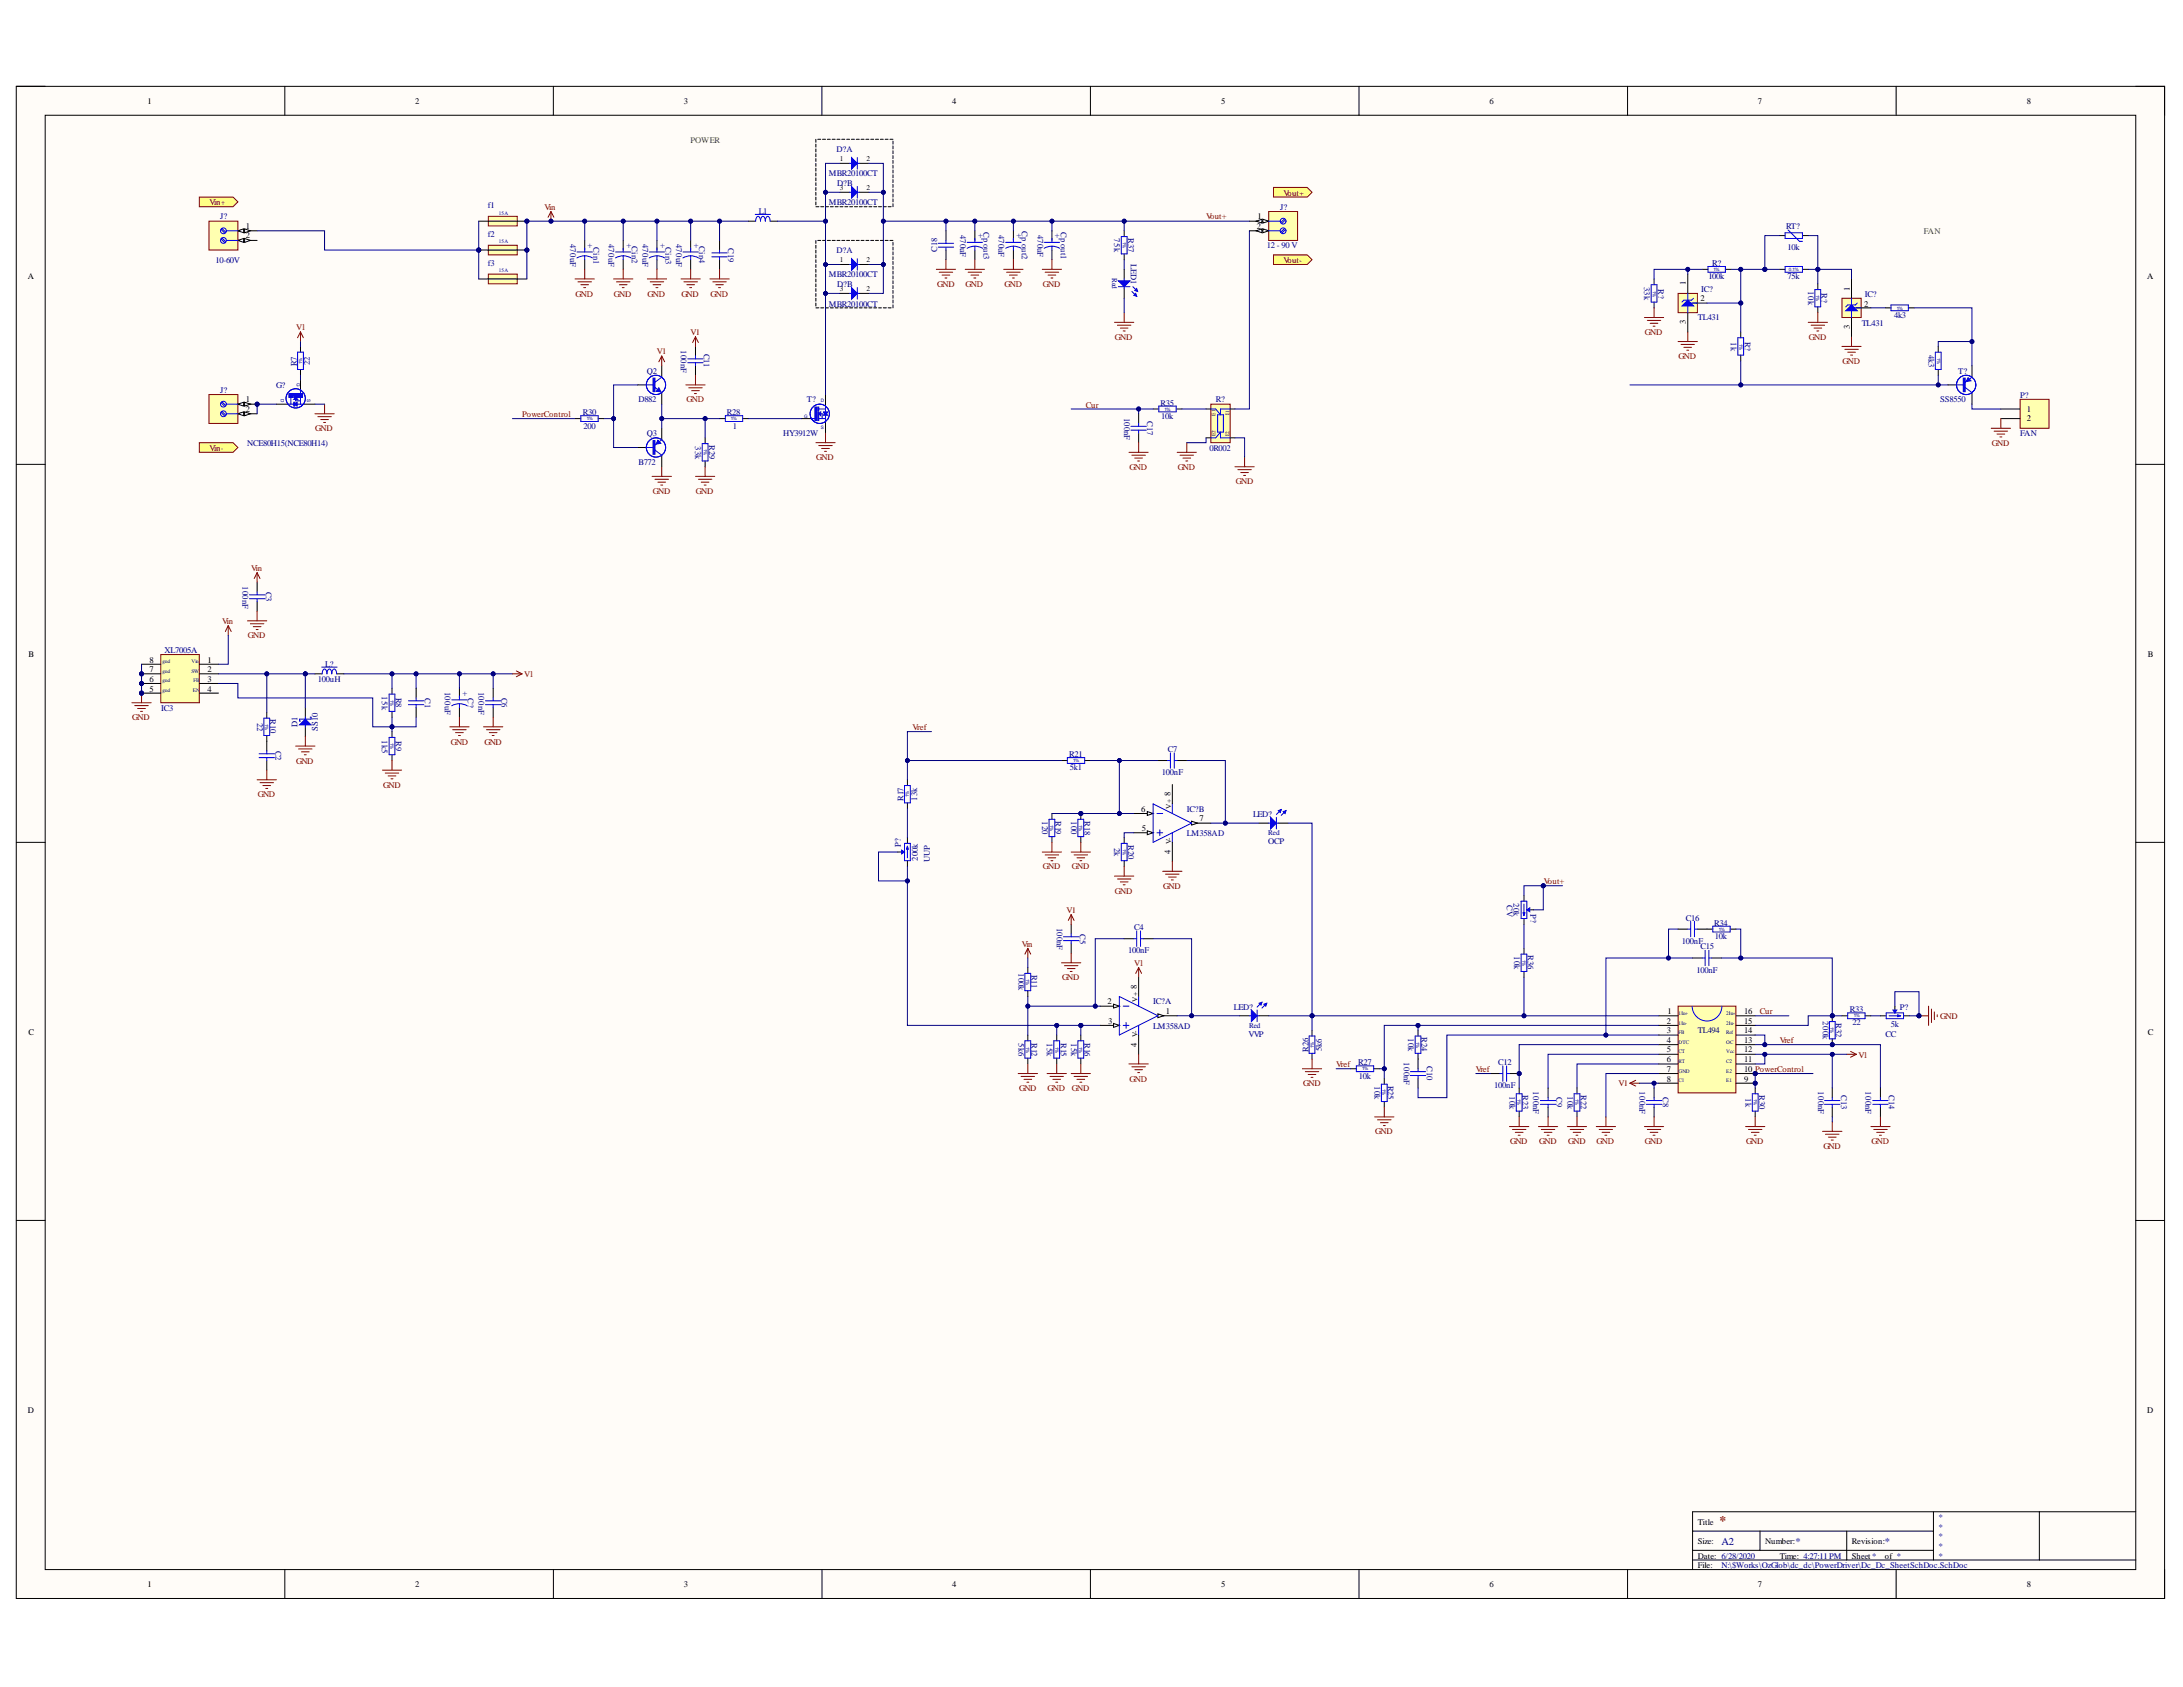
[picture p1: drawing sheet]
<svg xmlns="http://www.w3.org/2000/svg" width="279mm" height="216mm" viewBox="0 0 279 216" stroke-linecap="round" stroke-linejoin="round" font-family="sans-serif">
<defs><g id="words">
<text font-size="1.7" fill="#800000" x="220.1" y="195.2">*</text>
<g font-size="1.4" fill="#000080">
<text x="220.3" y="197.7">A2</text>
<text x="229.8" y="197.7">*</text>
<text x="241.2" y="197.7">*</text>
</g>
<g font-size="1.1">
<text x="18.9" y="13.3">1</text>
<text x="53.1" y="13.3">2</text>
<text x="87.5" y="13.3">3</text>
<text x="121.9" y="13.3">4</text>
<text x="156.3" y="13.3">5</text>
<text x="190.7" y="13.3">6</text>
<text x="225" y="13.3">7</text>
<text x="259.4" y="13.3">8</text>
<text x="31.5" y="29.3">1</text>
<text x="160.9" y="29.3">2</text>
<text x="161" y="28.1">1</text>
<text x="3.6" y="35.7">A</text>
<text x="31.5" y="30.5">2</text>
<text x="274.8" y="35.7">A</text>
<text x="215.8" y="41.4" transform="rotate(-90 215.8 41.4)">3</text>
<text x="215.8" y="36.5" transform="rotate(-90 215.8 36.5)">1</text>
<text x="217.6" y="38.6">2</text>
<text x="236.8" y="37.2" transform="rotate(-90 236.8 37.2)">1</text>
<text x="238.6" y="39.2">2</text>
<text x="236.8" y="42.1" transform="rotate(-90 236.8 42.1)">3</text>
<text x="31.5" y="51.5">1</text>
<text x="31.5" y="52.8">2</text>
<text x="259.4" y="52.8">1</text>
<text x="259.4" y="53.9">2</text>
<text x="3.6" y="84">B</text>
<text x="19.1" y="88.5">5</text>
<text x="19.1" y="87.3">6</text>
<text x="19.1" y="86">7</text>
<text x="19.1" y="84.8">8</text>
<text x="26.6" y="84.8">1</text>
<text x="26.6" y="86">2</text>
<text x="26.6" y="87.3">3</text>
<text x="26.6" y="88.5">4</text>
<text x="274.9" y="84">B</text>
<text x="149.8" y="101.9" transform="rotate(-90 149.8 101.9)">8</text>
<text x="146.1" y="103.9">6</text>
<text x="146.2" y="106.4">5</text>
<text x="153.5" y="105.1">7</text>
<text x="149.8" y="109.3" transform="rotate(-90 149.8 109.3)">4</text>
<text x="141.8" y="128.5">2</text>
<text x="141.8" y="131.1">3</text>
<text x="145.5" y="126.6" transform="rotate(-90 145.5 126.6)">8</text>
<text x="149.2" y="129.8">1</text>
<text x="213.3" y="131.1">2</text>
<text x="213.4" y="129.8">1</text>
<text x="223.2" y="131.1">15</text>
<text x="223.2" y="129.8">16</text>
<text x="3.6" y="132.4">C</text>
<text x="145.5" y="133.9" transform="rotate(-90 145.5 133.9)">4</text>
<text x="213.3" y="132.2">3</text>
<text x="213.3" y="133.5">4</text>
<text x="213.3" y="134.7">5</text>
<text x="213.3" y="136">6</text>
<text x="213.3" y="137.1">7</text>
<text x="223.2" y="137.1">10 PowerControl</text>
<text x="223.2" y="136">11</text>
<text x="223.2" y="134.7">12</text>
<text x="223.2" y="133.5">13</text>
<text x="223.2" y="132.2">14</text>
<text x="274.9" y="132.4">C</text>
<text x="213.3" y="138.4">8</text>
<text x="223.2" y="138.4">9</text>
<text x="3.6" y="180.8">D</text>
<text x="274.8" y="180.8">D</text>
<text x="217.3" y="195.2">Title</text>
<text x="217.3" y="197.6">Size:</text>
<text x="225.9" y="197.6">Number:</text>
<text x="237" y="197.6">Revision:</text>
<text x="18.9" y="203.1">1</text>
<text x="53.1" y="203.1">2</text>
<text x="87.5" y="203.1">3</text>
<text x="121.9" y="203.1">4</text>
<text x="156.3" y="203.1">5</text>
<text x="190.7" y="203.1">6</text>
<text x="217.3" y="199.5">Date: 6/28/2020</text>
<text x="217.3" y="200.7">File:</text>
<text x="225" y="203.1">7</text>
<text x="227.8" y="199.5">Time: 4:27:11 PM</text>
<text x="237" y="199.5">Sheet *</text>
<text x="241.2" y="199.5">of *</text>
<text x="259.4" y="203.1">8</text>
</g>
<g font-size="1.1" fill="#38761d">
<text x="88.4" y="18.3">POWER</text>
<text x="246.2" y="29.9">FAN</text>
</g>
<g font-size="1.1" fill="#000080">
<text x="106.1" y="22.6">MBR20100CT</text>
<text x="107.1" y="19.4">D?A</text>
<text x="107.2" y="23.8">D?B</text>
<text x="28.2" y="28.1">J?</text>
<text x="62.4" y="26.6">f1</text>
<text x="97.1" y="27.4">L1</text>
<text x="106.1" y="26.2">MBR20100CT</text>
<text x="125.9" y="29.7" transform="rotate(90 125.9 29.7)">Cp out3</text>
<text x="130.8" y="29.6" transform="rotate(90 130.8 29.6)">Cp out2</text>
<text x="135.8" y="29.7" transform="rotate(90 135.8 29.7)">Cp out1</text>
<text x="163.8" y="26.9">J?</text>
<text x="228.6" y="29.3">RT?</text>
<text x="27.6" y="33.6">10-60V</text>
<text x="62.4" y="30.4">f2</text>
<text x="62.4" y="34">f3</text>
<text x="73" y="31.2" transform="rotate(90 73 31.2)">470uF</text>
<text x="75.2" y="31.8">+</text>
<text x="76" y="31.6" transform="rotate(90 76 31.6)">Cin1</text>
<text x="77.9" y="31.2" transform="rotate(90 77.9 31.2)">470uF</text>
<text x="80.2" y="31.8">+</text>
<text x="80.9" y="31.5" transform="rotate(90 80.9 31.5)">Cin2</text>
<text x="82.2" y="31.2" transform="rotate(90 82.2 31.2)">470uF</text>
<text x="84.5" y="31.8">+</text>
<text x="85.2" y="31.6" transform="rotate(90 85.2 31.6)">Cin3</text>
<text x="86.5" y="31.2" transform="rotate(90 86.5 31.2)">470uF</text>
<text x="88.8" y="31.8">+</text>
<text x="89.5" y="31.5" transform="rotate(90 89.5 31.5)">Cin4</text>
<text x="93.2" y="31.7" transform="rotate(90 93.2 31.7)">C19</text>
<text x="106.1" y="35.5">MBR20100CT</text>
<text x="107.1" y="32.4">D?A</text>
<text x="119.9" y="32.3" transform="rotate(-90 119.9 32.3)">C18</text>
<text x="122.9" y="30" transform="rotate(90 122.9 30)">470uF</text>
<text x="125.2" y="30.5">+</text>
<text x="127.8" y="30" transform="rotate(90 127.8 30)">470uF</text>
<text x="130.1" y="30.5">+</text>
<text x="132.8" y="30" transform="rotate(90 132.8 30)">470uF</text>
<text x="135" y="30.5">+</text>
<text x="142.6" y="30.5" transform="rotate(90 142.6 30.5)">75k</text>
<text x="144.4" y="30.5" transform="rotate(90 144.4 30.5)">R37</text>
<text x="144.7" y="33.7" transform="rotate(90 144.7 33.7)">LED1</text>
<text x="162.1" y="31.8">12 - 90 V</text>
<text x="218.6" y="35.8">100k</text>
<text x="219.2" y="34">R?</text>
<text x="228.8" y="35.8">75k</text>
<text x="228.8" y="32">10k</text>
<text x="106.1" y="39.2">MBR20100CT</text>
<text x="107.2" y="36.7">D?B</text>
<text x="210.4" y="36.7" transform="rotate(90 210.4 36.7)">33k</text>
<text x="212.2" y="36.9" transform="rotate(90 212.2 36.9)">R?</text>
<text x="217.3" y="41">TL431</text>
<text x="217.7" y="37.4">IC?</text>
<text x="231.4" y="37.3" transform="rotate(90 231.4 37.3)">10k</text>
<text x="233.1" y="37.5" transform="rotate(90 233.1 37.5)">R?</text>
<text x="238.3" y="41.7">TL431</text>
<text x="238.7" y="38">IC?</text>
<text x="242.4" y="40.7">4k3</text>
<text x="38" y="46.8" transform="rotate(-90 38 46.8)">R7</text>
<text x="39.7" y="46.7" transform="rotate(-90 39.7 46.7)">22</text>
<text x="82.8" y="47.9">Q2</text>
<text x="87.1" y="44.8" transform="rotate(90 87.1 44.8)">100nF</text>
<text x="90.1" y="45.3" transform="rotate(90 90.1 45.3)">C11</text>
<text x="221.5" y="43.8" transform="rotate(90 221.5 43.8)">1k</text>
<text x="223.3" y="43.7" transform="rotate(90 223.3 43.7)">R?</text>
<text x="246.8" y="45.4" transform="rotate(90 246.8 45.4)">4k3</text>
<text x="250.6" y="47.9">T?</text>
<text x="28.2" y="50.3">J?</text>
<text x="35.4" y="49.6">G?</text>
<text x="74.6" y="53.1">R30</text>
<text x="81.7" y="51.5">D882</text>
<text x="93" y="53.1">R28</text>
<text x="103.3" y="51.5">T?</text>
<text x="143.9" y="53.4" transform="rotate(90 143.9 53.4)">100nF</text>
<text x="146.8" y="53.9" transform="rotate(90 146.8 53.9)">C17</text>
<text x="148.5" y="51.9">R35</text>
<text x="148.6" y="53.6">10k</text>
<text x="155.6" y="51.5">R?</text>
<text x="248.3" y="51.5">SS8550</text>
<text x="258.6" y="50.9">P?</text>
<text x="31.6" y="57.1">NCE80H15(NCE80H14)</text>
<text x="74.7" y="54.9">200</text>
<text x="81.7" y="59.5">B772</text>
<text x="82.8" y="55.8">Q3</text>
<text x="89" y="57.1" transform="rotate(90 89 57.1)">33k</text>
<text x="90.8" y="57" transform="rotate(90 90.8 57)">R29</text>
<text x="93.8" y="54.9">1</text>
<text x="100.2" y="55.8">HY3912W</text>
<text x="154.8" y="57.7">0R002</text>
<text x="258.6" y="55.8">FAN</text>
<text x="31" y="75" transform="rotate(90 31 75)">100nF</text>
<text x="34" y="75.8" transform="rotate(90 34 75.8)">C3</text>
<text x="21.1" y="83.5">XL7005A</text>
<text x="40.7" y="87.3">100uH</text>
<text x="41.6" y="85.3">L?</text>
<text x="48.9" y="89.1" transform="rotate(90 48.9 89.1)">15k</text>
<text x="50.7" y="89.3" transform="rotate(90 50.7 89.3)">R8</text>
<text x="54.4" y="89.4" transform="rotate(90 54.4 89.4)">C1</text>
<text x="56.9" y="88.5" transform="rotate(90 56.9 88.5)">100uF</text>
<text x="59.2" y="89.1">+</text>
<text x="59.9" y="89.4" transform="rotate(90 59.9 89.4)">C?</text>
<text x="61.2" y="88.5" transform="rotate(90 61.2 88.5)">100nF</text>
<text x="64.2" y="89.3" transform="rotate(90 64.2 89.3)">C6</text>
<text x="20.6" y="91">IC3</text>
<text x="32.9" y="92.5" transform="rotate(90 32.9 92.5)">22</text>
<text x="34.6" y="92.1" transform="rotate(90 34.6 92.1)">R10</text>
<text x="38.1" y="93" transform="rotate(-90 38.1 93)">D1</text>
<text x="40.7" y="93.5" transform="rotate(-90 40.7 93.5)">SS10</text>
<text x="48.9" y="94.7" transform="rotate(90 48.9 94.7)">1k5</text>
<text x="50.7" y="94.9" transform="rotate(90 50.7 94.9)">R9</text>
<text x="35.3" y="96.1" transform="rotate(90 35.3 96.1)">C2</text>
<text x="136.9" y="96.9">R21</text>
<text x="136.9" y="98.6">5k1</text>
<text x="148.7" y="99.2">100nF</text>
<text x="149.5" y="96.2">C7</text>
<text x="115.6" y="102.6" transform="rotate(-90 115.6 102.6)">R17</text>
<text x="117.4" y="102.5" transform="rotate(-90 117.4 102.5)">13k</text>
<text x="133.4" y="105.1" transform="rotate(90 133.4 105.1)">120</text>
<text x="135.1" y="105" transform="rotate(90 135.1 105)">R19</text>
<text x="137.1" y="105.1" transform="rotate(90 137.1 105.1)">100</text>
<text x="138.8" y="105.1" transform="rotate(90 138.8 105.1)">R18</text>
<text x="151.9" y="103.9">IC?B</text>
<text x="151.9" y="107">LM358AD</text>
<text x="160.4" y="104.5">LED?</text>
<text x="115.3" y="108.4" transform="rotate(-90 115.3 108.4)">P?</text>
<text x="117.5" y="110.2" transform="rotate(-90 117.5 110.2)">200k</text>
<text x="119" y="110.3" transform="rotate(-90 119 110.3)">UUP</text>
<text x="142.6" y="108.5" transform="rotate(90 142.6 108.5)">2k</text>
<text x="144.4" y="108.1" transform="rotate(90 144.4 108.1)">R20</text>
<text x="162.3" y="108.1">OCP</text>
<text x="135.2" y="118.7" transform="rotate(90 135.2 118.7)">100nF</text>
<text x="138.2" y="119.6" transform="rotate(90 138.2 119.6)">C5</text>
<text x="145.1" y="119.1">C4</text>
<text x="192.9" y="115.8" transform="rotate(90 192.9 115.8)">CV</text>
<text x="193.7" y="115.6" transform="rotate(90 193.7 115.6)">20k</text>
<text x="195.9" y="117" transform="rotate(90 195.9 117)">P?</text>
<text x="215.8" y="117.9">C16</text>
<text x="219.4" y="118.5">R34</text>
<text x="130.3" y="124.5" transform="rotate(90 130.3 124.5)">100k</text>
<text x="132" y="124.8" transform="rotate(90 132 124.8)">R11</text>
<text x="144.4" y="122">100nF</text>
<text x="193.8" y="122.4" transform="rotate(90 193.8 122.4)">10k</text>
<text x="195.6" y="122.3" transform="rotate(90 195.6 122.3)">R36</text>
<text x="215.3" y="120.8">100nF</text>
<text x="217.1" y="124.5">100nF</text>
<text x="217.6" y="121.5">C15</text>
<text x="219.5" y="120.2">10k</text>
<text x="147.6" y="128.5">IC?A</text>
<text x="147.6" y="131.7">LM358AD</text>
<text x="157.9" y="129.2">LED?</text>
<text x="233.3" y="130.7" transform="rotate(90 233.3 130.7)">200k</text>
<text x="235" y="131" transform="rotate(90 235 131)">R32</text>
<text x="236.8" y="129.5">R33</text>
<text x="237.1" y="131.2">22</text>
<text x="242" y="131.4">5k</text>
<text x="243.2" y="129.2">P?</text>
<text x="130.3" y="133.5" transform="rotate(90 130.3 133.5)">5k6</text>
<text x="132" y="133.4" transform="rotate(90 132 133.4)">R12</text>
<text x="134" y="133.5" transform="rotate(90 134 133.5)">15k</text>
<text x="135.8" y="133.4" transform="rotate(90 135.8 133.4)">R15</text>
<text x="137.1" y="133.5" transform="rotate(90 137.1 133.5)">15k</text>
<text x="138.8" y="133.4" transform="rotate(90 138.8 133.4)">R16</text>
<text x="159.8" y="132.8">VVP</text>
<text x="167.5" y="134.6" transform="rotate(-90 167.5 134.6)">R26</text>
<text x="169.2" y="134.5" transform="rotate(-90 169.2 134.5)">5k6</text>
<text x="173.8" y="136.3">R27</text>
<text x="179.7" y="136" transform="rotate(90 179.7 136)">100nF</text>
<text x="180.2" y="132.8" transform="rotate(90 180.2 132.8)">10k</text>
<text x="181.9" y="132.8" transform="rotate(90 181.9 132.8)">R24</text>
<text x="182.6" y="136.5" transform="rotate(90 182.6 136.5)">C10</text>
<text x="191.8" y="136.3">C12</text>
<text x="217.3" y="132.2">TL494</text>
<text x="241.3" y="132.8">CC</text>
<text x="173.9" y="138.1">10k</text>
<text x="175.9" y="139" transform="rotate(90 175.9 139)">10k</text>
<text x="177.6" y="138.9" transform="rotate(90 177.6 138.9)">R25</text>
<text x="191.2" y="139.3">100nF</text>
<text x="193.2" y="140.3" transform="rotate(90 193.2 140.3)">10k</text>
<text x="194.9" y="140.2" transform="rotate(90 194.9 140.2)">R23</text>
<text x="196.2" y="139.7" transform="rotate(90 196.2 139.7)">100nF</text>
<text x="199.2" y="140.4" transform="rotate(90 199.2 140.4)">C9</text>
<text x="200.6" y="140.3" transform="rotate(90 200.6 140.3)">10k</text>
<text x="202.3" y="140.2" transform="rotate(90 202.3 140.2)">R22</text>
<text x="209.9" y="139.7" transform="rotate(90 209.9 139.7)">100nF</text>
<text x="212.8" y="140.4" transform="rotate(90 212.8 140.4)">C8</text>
<text x="223.4" y="140.5" transform="rotate(90 223.4 140.5)">1k</text>
<text x="225.2" y="140.2" transform="rotate(90 225.2 140.2)">R30</text>
<text x="232.7" y="139.7" transform="rotate(90 232.7 139.7)">100nF</text>
<text x="235.7" y="140.2" transform="rotate(90 235.7 140.2)">C13</text>
<text x="238.8" y="139.7" transform="rotate(90 238.8 139.7)">100nF</text>
<text x="241.7" y="140.2" transform="rotate(90 241.7 140.2)">C14</text>
<text x="248.1" y="194.5">*</text>
<text x="248.1" y="195.7">*</text>
<text x="248.1" y="196.9">*</text>
<text x="220.3" y="200.7">N:\$Works\OzGlob\dc_dc\PowerDriver\Dc_Dc_SheetSchDoc.SchDoc</text>
<text x="248.1" y="198.2">*</text>
<text x="248.1" y="199.5">*</text>
</g>
<g font-size="1.1" fill="#800000">
<text x="26.8" y="26.2">Vin+</text>
<text x="69.7" y="26.9">Vin</text>
<text x="154.4" y="28.1">Vout+</text>
<text x="164.3" y="25">Vout+</text>
<text x="164.3" y="33.6">Vout-</text>
<text x="73.7" y="38">GND</text>
<text x="78.6" y="38">GND</text>
<text x="82.9" y="38">GND</text>
<text x="87.2" y="38">GND</text>
<text x="90.9" y="38">GND</text>
<text x="119.9" y="36.7">GND</text>
<text x="123.6" y="36.7">GND</text>
<text x="128.6" y="36.7">GND</text>
<text x="133.5" y="36.7">GND</text>
<text x="37.9" y="42.3">V1</text>
<text x="84.1" y="45.3">V1</text>
<text x="88.4" y="42.9">V1</text>
<text x="142.7" y="43.5">GND</text>
<text x="210.5" y="42.9">GND</text>
<text x="214.8" y="46">GND</text>
<text x="231.5" y="43.5">GND</text>
<text x="235.8" y="46.6">GND</text>
<text x="66.8" y="53.4">PowerControl</text>
<text x="87.9" y="51.5">GND</text>
<text x="139" y="52.2">Cur</text>
<text x="26.8" y="57.7">Vin-</text>
<text x="40.3" y="55.2">GND</text>
<text x="104.5" y="58.9">GND</text>
<text x="254.9" y="57.1">GND</text>
<text x="83.6" y="63.2">GND</text>
<text x="89.1" y="63.2">GND</text>
<text x="144.6" y="60.1">GND</text>
<text x="150.7" y="60.1">GND</text>
<text x="158.2" y="62">GND</text>
<text x="32.1" y="73.1">Vin</text>
<text x="28.4" y="79.9">Vin</text>
<text x="31.7" y="81.7">GND</text>
<text x="67.1" y="86.7">V1</text>
<text x="16.9" y="92.2">GND</text>
<text x="57.7" y="95.3">GND</text>
<text x="62" y="95.3">GND</text>
<text x="116.8" y="93.4">Vref</text>
<text x="37.9" y="97.7">GND</text>
<text x="49.1" y="100.8">GND</text>
<text x="33" y="102.1">GND</text>
<text x="133.5" y="111.3">GND</text>
<text x="137.2" y="111.3">GND</text>
<text x="148.9" y="113.7">GND</text>
<text x="197.6" y="113.1">Vout+</text>
<text x="136.5" y="116.9">V1</text>
<text x="142.7" y="114.4">GND</text>
<text x="130.8" y="121.2">Vin</text>
<text x="135.9" y="125.5">GND</text>
<text x="145.1" y="123.6">V1</text>
<text x="225.2" y="129.8">Cur</text>
<text x="248.3" y="130.4">GND</text>
<text x="171" y="136.6">Vref</text>
<text x="188.9" y="137.1">Vref</text>
<text x="227.8" y="133.5">Vref</text>
<text x="237.8" y="135.4">V1</text>
<text x="130.4" y="139.7">GND</text>
<text x="134.1" y="139.7">GND</text>
<text x="137.2" y="139.7">GND</text>
<text x="144.6" y="138.4">GND</text>
<text x="166.8" y="139">GND</text>
<text x="207.1" y="139">V1</text>
<text x="176" y="145.2">GND</text>
<text x="193.3" y="146.4">GND</text>
<text x="197" y="146.4">GND</text>
<text x="200.7" y="146.4">GND</text>
<text x="204.4" y="146.4">GND</text>
<text x="210.5" y="146.4">GND</text>
<text x="223.5" y="146.4">GND</text>
<text x="233.4" y="147">GND</text>
<text x="239.5" y="146.4">GND</text>
</g>
<g font-size=".9">
<text x="107.5" y="20.6">1</text>
<text x="110.9" y="20.6">2</text>
<text x="107.5" y="24.3">3</text>
<text x="110.9" y="24.3">2</text>
<text x="107.5" y="33.6">1</text>
<text x="110.9" y="33.6">2</text>
<text x="107.5" y="37.3">3</text>
<text x="110.9" y="37.3">2</text>
<text x="149.9" y="103.5" transform="rotate(-90 149.9 103.5)">V+</text>
<text x="149.9" y="108.1" transform="rotate(-90 149.9 108.1)">V-</text>
<text x="145.6" y="128.2" transform="rotate(-90 145.6 128.2)">V+</text>
<text x="145.6" y="132.8" transform="rotate(-90 145.6 132.8)">V-</text>
</g>
<g font-size=".9" fill="#000080">
<text x="142.4" y="35.6" transform="rotate(90 142.4 35.6)">Red</text>
<text x="162.3" y="106.9">Red</text>
<text x="159.9" y="131.6">Red</text>
</g>
<g font-size=".7" fill="#000080">
<text x="63.9" y="27.5">15A</text>
<text x="63.9" y="31.1">15A</text>
<text x="63.9" y="34.8">15A</text>
<text x="20.8" y="88.6">gnd</text>
<text x="20.8" y="87.3">gnd</text>
<text x="20.8" y="86.2">gnd</text>
<text x="20.8" y="84.9">gnd</text>
<text x="24.5" y="84.9">Vin</text>
<text x="24.5" y="86.2">SW</text>
<text x="24.7" y="88.6">EN</text>
<text x="24.8" y="87.3">FB</text>
<text x="214.8" y="129.9">1In+</text>
<text x="214.8" y="131.1">1In-</text>
<text x="220.9" y="131.1">2In-</text>
<text x="220.9" y="129.9">2In+</text>
<text x="214.8" y="132.3">FB</text>
<text x="214.8" y="133.6">DTC</text>
<text x="214.8" y="134.8">CT</text>
<text x="214.8" y="136">RT</text>
<text x="214.8" y="137.3">GND</text>
<text x="220.9" y="137.3">E2</text>
<text x="220.9" y="136">C2</text>
<text x="220.9" y="134.8">Vcc</text>
<text x="220.9" y="133.6">OC</text>
<text x="220.9" y="132.3">Ref</text>
<text x="214.8" y="138.5">C1</text>
<text x="220.9" y="138.5">E1</text>
</g>
<g font-size=".7">
<text x="155.5" y="53.2" transform="rotate(-90 155.5 53.2)">E1</text>
<text x="157.3" y="53.1" transform="rotate(-90 157.3 53.1)">I1</text>
<text x="155.5" y="55.8" transform="rotate(-90 155.5 55.8)">E2</text>
<text x="157.3" y="55.8" transform="rotate(-90 157.3 55.8)">I2</text>
</g>
<g font-size=".6" fill="#000080">
<text x="143.7" y="31" transform="rotate(90 143.7 31)">1%</text>
<text x="219.3" y="34.7">1%</text>
<text x="229" y="34.7">0.1%</text>
<text x="211.5" y="37.2" transform="rotate(90 211.5 37.2)">1%</text>
<text x="232.4" y="37.8" transform="rotate(90 232.4 37.8)">1%</text>
<text x="242.8" y="39.7">1%</text>
<text x="38.7" y="46.6" transform="rotate(-90 38.7 46.6)">1%</text>
<text x="222.6" y="44" transform="rotate(90 222.6 44)">1%</text>
<text x="247.9" y="45.8" transform="rotate(90 247.9 45.8)">1%</text>
<text x="35.9" y="51.1" transform="rotate(90 35.9 51.1)">D</text>
<text x="38" y="49" transform="rotate(90 38 49)">G</text>
<text x="39.3" y="51.1" transform="rotate(90 39.3 51.1)">S</text>
<text x="75.1" y="53.8">1%</text>
<text x="93.5" y="53.8">1%</text>
<text x="102.9" y="53.5">G</text>
<text x="105.1" y="51.5">D</text>
<text x="149" y="52.6">1%</text>
<text x="90.1" y="57.5" transform="rotate(90 90.1 57.5)">1%</text>
<text x="105.1" y="54.9">S</text>
<text x="50" y="89.5" transform="rotate(90 50 89.5)">1%</text>
<text x="33.9" y="92.7" transform="rotate(90 33.9 92.7)">1%</text>
<text x="50" y="95.1" transform="rotate(90 50 95.1)">1%</text>
<text x="137.4" y="97.6">1%</text>
<text x="116.3" y="102.1" transform="rotate(-90 116.3 102.1)">1%</text>
<text x="134.4" y="105.6" transform="rotate(90 134.4 105.6)">1%</text>
<text x="138.1" y="105.6" transform="rotate(90 138.1 105.6)">1%</text>
<text x="143.7" y="108.7" transform="rotate(90 143.7 108.7)">1%</text>
<text x="220" y="119.1">1%</text>
<text x="131.4" y="125.3" transform="rotate(90 131.4 125.3)">1%</text>
<text x="194.9" y="122.9" transform="rotate(90 194.9 122.9)">1%</text>
<text x="234.3" y="131.5" transform="rotate(90 234.3 131.5)">1%</text>
<text x="237.3" y="130.2">1%</text>
<text x="131.4" y="133.9" transform="rotate(90 131.4 133.9)">1%</text>
<text x="135.1" y="133.9" transform="rotate(90 135.1 133.9)">1%</text>
<text x="138.1" y="133.9" transform="rotate(90 138.1 133.9)">1%</text>
<text x="168.2" y="134.1" transform="rotate(-90 168.2 134.1)">1%</text>
<text x="174.3" y="137">1%</text>
<text x="181.3" y="133.3" transform="rotate(90 181.3 133.3)">1%</text>
<text x="176.9" y="139.4" transform="rotate(90 176.9 139.4)">1%</text>
<text x="194.2" y="140.7" transform="rotate(90 194.2 140.7)">1%</text>
<text x="201.6" y="140.7" transform="rotate(90 201.6 140.7)">1%</text>
<text x="224.5" y="140.7" transform="rotate(90 224.5 140.7)">1%</text>
</g>
</g></defs>
<path d="M2.1 11.1h274.9v193.5h-274.9z" fill-rule="evenodd" fill="#fffcf8"/>
<path d="M2.1 11.1h274.9v193.5h-274.9z" fill="none" stroke="#000" stroke-width=".13"/>
<path d="M5.8 14.8h267.6v186.1h-267.6z" fill-rule="evenodd" fill="#fffcf8"/>
<g fill="none" stroke="#000" stroke-width=".13">
<path d="M2.1 11h3.7M5.8 14.8h267.6v186.1h-267.6zM36.5 11v3.7M70.8 11v3.7M105.2 11v3.7M139.6 11v3.7M173.9 11.1v3.7M208.3 11.1v3.7M242.7 11.1v3.7M273.4 11.1h3.6v3.7M2.1 59.4h3.7M273.4 59.4h3.6"/>
<path d="M2.1 107.8h3.7M273.4 107.8h3.6M2.1 156.2h3.7M273.4 156.2h3.6M216.6 195.9h30.9M216.6 199.6h56.8M216.6 198.4h30.9M225.3 195.9v2.5M236.4 195.9v3.7M247.5 193.5v6.1M261 193.5v6.1M273.4 193.5h-56.8v7.4"/>
<path d="M36.5 200.9v3.7M70.8 200.9v3.7M105.2 200.9v3.7M139.6 200.9v3.7M173.9 200.9v3.7M208.3 200.9v3.7M242.7 200.9v3.7M277 200.9v3.7"/>
</g>
<circle cx="224.6" cy="138.6" r=".24" fill="#000080"/>
<circle cx="224.6" cy="138.6" r=".24" fill="none" stroke="#000080" stroke-width=".13"/>
<circle cx="224.6" cy="137.4" r=".25" fill="#000080"/>
<circle cx="224.6" cy="137.4" r=".25" fill="none" stroke="#000080" stroke-width=".13"/>
<path d="M214.8 128.8h7.4v11.1h-7.4z" fill-rule="evenodd" fill="#ffffb0"/>
<path d="M214.8 128.8h7.4v11.1h-7.4z" fill="none" stroke="#800000" stroke-width=".13"/>
<path d="M212.3 130h2.5M212.3 131.2h2.5M212.3 132.5h2.5M212.3 133.7h2.5M212.3 134.9h2.5M212.3 136.2h2.5M212.3 137.4h2.5M212.3 138.6h2.5M222.2 138.6h2.4" fill="none" stroke="#000" stroke-width=".13"/>
<circle cx="224.6" cy="138.6" r=".24" fill="#000080"/>
<circle cx="224.6" cy="138.6" r=".24" fill="none" stroke="#000080" stroke-width=".13"/>
<path d="M222.2 137.4h2.4" fill="none" stroke="#000" stroke-width=".13"/>
<circle cx="224.6" cy="137.4" r=".25" fill="#000080"/>
<circle cx="224.6" cy="137.4" r=".25" fill="none" stroke="#000080" stroke-width=".13"/>
<path d="M124.8 29.5v1.3M124.8 32v1.2M129.7 29.5v1.3M129.7 32v1.2M134.6 29.5v1.3M134.6 32v1.2M222.2 136.2h2.4M222.2 134.9h2.4M222.2 133.7h2.4M222.2 132.5h2.4M222.2 131.2h2.4M222.2 130h2.4" fill="none" stroke="#000" stroke-width=".13"/>
<g fill="none" stroke="#00f" stroke-width=".13">
<path d="M123.8 31h2M124.8 31.5l.5 .1 .5 .2M124.8 31.5l-.5 .1-.5 .2M124.8 30.5v.5M124.8 31.5v.5M128.7 31h2M129.7 31.5l.5 .1 .5 .2M129.7 31.5l-.5 .1-.5 .2M129.7 30.5v.5M129.7 31.5v.5M133.6 31h2M134.6 31.5l.5 .1 .5 .2"/>
<path d="M134.6 31.5l-.5 .1-.5 .2M134.6 30.5v.5M134.6 31.5v.5M220.4 128.8a1.9 1.9 0 0 1-1.9 1.9 1.9 1.9 0 0 1-1.9-1.9"/>
</g>
<path d="M163 24h4.3l.6 .6-.6 .6h-4.3z" fill-rule="evenodd" fill="#ffff80"/>
<path d="M163 24h4.3l.6 .6-.6 .6h-4.3z" fill="none" stroke="#800000" stroke-width=".13"/>
<path d="M163 32.6h4.3l.6 .6-.6 .6h-4.3z" fill-rule="evenodd" fill="#ffff80"/>
<path d="M163 32.6h4.3l.6 .6-.6 .6h-4.3z" fill="none" stroke="#800000" stroke-width=".13"/>
<path d="M25.5 25.2h4.3l.6 .6-.6 .7h-4.3z" fill-rule="evenodd" fill="#ffff80"/>
<path d="M25.5 25.2h4.3l.6 .6-.6 .7h-4.3z" fill="none" stroke="#800000" stroke-width=".13"/>
<path d="M25.5 56.7h4.3l.6 .6-.6 .6h-4.3z" fill-rule="evenodd" fill="#ffff80"/>
<path d="M25.5 56.7h4.3l.6 .6-.6 .6h-4.3z" fill="none" stroke="#800000" stroke-width=".13"/>
<circle cx="67.4" cy="28.3" r=".25" fill="#000080"/>
<circle cx="67.4" cy="28.3" r=".25" fill="none" stroke="#000080" stroke-width=".13"/>
<path d="M62.5 27.7h3.7v1.2h-3.7z" fill-rule="evenodd" fill="#ffffb0"/>
<path d="M62.5 27.7h3.7v1.2h-3.7z" fill="none" stroke="#800000" stroke-width=".13"/>
<path d="M61.3 28.3h6.1" fill="none" stroke="#000" stroke-width=".13"/>
<circle cx="67.4" cy="28.3" r=".25" fill="#000080"/>
<circle cx="67.4" cy="28.3" r=".25" fill="none" stroke="#000080" stroke-width=".13"/>
<circle cx="61.3" cy="32" r=".25" fill="#000080"/>
<circle cx="61.3" cy="32" r=".25" fill="none" stroke="#000080" stroke-width=".13"/>
<circle cx="67.4" cy="32" r=".25" fill="#000080"/>
<circle cx="67.4" cy="32" r=".25" fill="none" stroke="#000080" stroke-width=".13"/>
<path d="M62.5 31.4h3.7v1.2h-3.7z" fill-rule="evenodd" fill="#ffffb0"/>
<path d="M62.5 31.4h3.7v1.2h-3.7z" fill="none" stroke="#800000" stroke-width=".13"/>
<path d="M61.3 32h4.9" fill="none" stroke="#000" stroke-width=".13"/>
<circle cx="61.3" cy="32" r=".25" fill="#000080"/>
<circle cx="61.3" cy="32" r=".25" fill="none" stroke="#000080" stroke-width=".13"/>
<path d="M66.2 32h1.2" fill="none" stroke="#000" stroke-width=".13"/>
<circle cx="67.4" cy="32" r=".25" fill="#000080"/>
<circle cx="67.4" cy="32" r=".25" fill="none" stroke="#000080" stroke-width=".13"/>
<path d="M62.5 35.1h3.7v1.2h-3.7z" fill-rule="evenodd" fill="#ffffb0"/>
<path d="M62.5 35.1h3.7v1.2h-3.7zM73.6 35.7h2.5M74 36.1h1.7M74.3 36.4h1M74.7 36.8h.3M74.8 34.5v1.2M119.8 34.5h2.5M120.2 34.8h1.7M120.6 35.2h1M120.9 35.6h.3M121.1 33.2v1.3" fill="none" stroke="#800000" stroke-width=".13"/>
<g fill="none" stroke="#000" stroke-width=".13">
<path d="M104.4 17.8v.4M104.4 18.4v.4M104.4 19.1v.3M104.4 19.7v.4M104.7 17.8h.3M105.3 17.8h.4M105.9 17.8h.4M106.5 17.8h.4M107.1 17.8h.4M107.7 17.8h.4M108.4 17.8h.3M109 17.8h.4"/>
<path d="M109.6 17.8h.4M110.2 17.8h.4M110.8 17.8h.4M111.4 17.8h.4M112.1 17.8h.3M112.7 17.8h.4M113.3 17.8h.4M113.9 17.8h.4M114.3 18.1v.3M114.3 18.7v.4M114.3 19.3v.4M114.3 19.9v.4"/>
<path d="M61.3 35.7h6.1M74.8 30.8v1.2M74.8 33.2v1.3M79.8 30.8v1.2M79.8 33.2v1.3M84.1 30.8v1.2M84.1 33.2v1.3M88.4 30.8v1.2M88.4 33.2v1.3M95.8 28.3h.9M98.6 28.3h.9M104.4 20.3v.4"/>
<path d="M104.4 20.9v.4M104.4 21.5v.4M104.4 22.1v.4M104.4 22.8v.3M104.4 23.4v.4M104.4 24v.4M104.4 24.6v.4M104.4 25.2v.4M104.4 25.8v.4M104.4 26.5h.4M105 26.5h.4M105.7 26.5h.3"/>
<path d="M106.3 26.5h.4M106.9 26.5h.4M107.5 26.5h.4M108.1 26.5h.4M108.7 26.5h.4M109.4 26.5h.3M110 26.5h.4M110.6 26.5h.4M111.2 26.5h.4M111.8 26.5h.4M112.4 26.5h.4M113.1 26.5h.3"/>
<path d="M113.7 26.5h.4M114.3 20.5v.4M114.3 21.1v.4M114.3 21.8v.3M114.3 22.4v.4M114.3 23v.4M114.3 23.6v.4M114.3 24.2v.4M114.3 24.8v.4M114.3 25.5v.3M114.3 26.1v.4M121.1 29.5v1.3"/>
<path d="M121.1 32v1.2M143.9 29.5v.8M143.9 32.5v.7M227.7 34.5h.8M230.7 34.5h.7M232.7 36.3v.8M232.7 39.3v.7M241.3 39.4h.7M244.2 39.4h.8M38.5 44.3v.8M38.5 47.3v.7M248.1 44.3v.8"/>
<path d="M248.1 47.3v.7"/>
</g>
<g fill="none" stroke="#00f" stroke-width=".13">
<path d="M73.8 32.2h2M74.8 32.7l.5 .1 .5 .2M74.8 32.7l-.5 .1-.5 .2M74.8 31.8v.4M74.8 32.7v.5M78.8 32.2h2M79.8 32.7l.5 .1 .5 .2M79.8 32.7l-.5 .1-.5 .2M79.8 31.8v.4M79.8 32.7v.5M83.1 32.2h2M84.1 32.7l.5 .1 .5 .2"/>
<path d="M84.1 32.7l-.5 .1-.5 .2M84.1 31.8v.4M84.1 32.7v.5M87.4 32.2h2M88.4 32.7l.5 .1 .5 .2M88.4 32.7l-.5 .1-.5 .2M88.4 31.8v.4M88.4 32.7v.5M96.7 27.4h1.9M96.7 28.3l.1-.3 .2-.3 .3 .3v.3l.1-.3 .2-.3 .2 .1 .2 .5 .1-.5 .2-.1 .1 .1 .2 .5M120.1 31.1h2M120.1 31.6h2"/>
<path d="M121.1 30.8v.3M121.1 31.6v.4M143.5 30.3h.8v2.2h-.8zM228.5 34.1h2.2v.7h-2.2zM232.3 37.1h.7v2.2h-.7zM242 39h2.2v.8h-2.2zM38.1 45.1h.7v2.2h-.7zM247.7 45.1h.7v2.2h-.7z"/>
</g>
<path d="M26.7 28.3h3.7v3.7h-3.7z" fill-rule="evenodd" fill="#ffffb0"/>
<path d="M26.7 28.3h3.7v3.7h-3.7z" fill="none" stroke="#800000" stroke-width=".13"/>
<path d="M30.4 29.5h2.5" fill="none" stroke="#000" stroke-width=".13"/>
<path d="M30.4 29.5l.8-.2v.5z" fill="#f8fcff"/>
<path d="M30.4 29.5l.8-.2v.5z" fill="none" stroke="#000" stroke-width=".13"/>
<path d="M31.3 29.3l.7 .2-.7 .3z" fill="#f8fcff"/>
<path d="M30.4 30.8h2.5M31.3 29.3l.7 .2-.7 .3z" fill="none" stroke="#000" stroke-width=".13"/>
<path d="M30.4 30.8l.8-.3v.5z" fill="#f8fcff"/>
<path d="M30.4 30.8l.8-.3v.5z" fill="none" stroke="#000" stroke-width=".13"/>
<path d="M31.3 30.5l.7 .3-.7 .2z" fill="#f8fcff"/>
<path d="M31.3 30.5l.7 .3-.7 .2zM107.5 20.9h1.2M110 20.9h1.2" fill="none" stroke="#000" stroke-width=".13"/>
<g fill="none" stroke="#00f" stroke-width=".13">
<path d="M28.3 29.4l.5 .4M28.3 30.6l.5 .5M28.4 29.2l.5 .5M28.4 30.5l.5 .5M29 29.5h1.4M29 30.8h1.4M108.7 20.9h1.3"/>
<circle cx="28.6" cy="30.8" r=".37"/>
<circle cx="28.6" cy="29.5" r=".37"/>
</g>
<g fill="none" stroke="#800000" stroke-width=".13">
<path d="M78.5 35.7h2.5M78.9 36.1h1.7M79.3 36.4h1M79.6 36.8h.3M79.8 34.5v1.2M82.8 35.7h2.5M83.2 36.1h1.7M83.6 36.4h1M84 36.8h.2M84.1 34.5v1.2M87.2 35.7h2.4M87.5 36.1h1.8"/>
<path d="M87.9 36.4h1M88.3 36.8h.2M88.4 34.5v1.2"/>
</g>
<path d="M109 20.2l.7 .7-.7 .7z" fill="#00f"/>
<path d="M108.7 24.6h1.3M109 20.2l.7 .7-.7 .7zM109.7 20.2v1.4" fill="none" stroke="#00f" stroke-width=".13"/>
<path d="M107.5 24.6h1.2M110 24.6h1.2" fill="none" stroke="#000" stroke-width=".13"/>
<path d="M109 23.9l.7 .7-.7 .7z" fill="#00f"/>
<path d="M108.7 33.8h1.3M109 23.9l.7 .7-.7 .7zM109.7 23.9v1.4" fill="none" stroke="#00f" stroke-width=".13"/>
<g fill="none" stroke="#000" stroke-width=".13">
<path d="M104.4 30.8v.4M104.4 31.4v.4M104.4 32v.4M104.4 32.6v.4M104.4 33.2v.4M104.4 33.8v.4M104.4 34.5v.4M104.4 35.1v.4M104.4 35.7v.4M104.4 36.3v.4M104.4 36.9v.4M104.4 37.5v.4"/>
<path d="M104.4 38.2v.3M104.4 38.8v.4M104.4 39.4h.4M104.7 30.8h.3M105 39.4h.4M105.3 30.8h.4M105.7 39.4h.3M105.9 30.8h.4M106.3 39.4h.4M106.5 30.8h.4M106.9 39.4h.4M107.1 30.8h.4"/>
<path d="M107.5 39.4h.4M107.5 33.8h1.2M107.7 30.8h.4M108.1 39.4h.4M108.4 30.8h.3M108.7 39.4h.4M109 30.8h.4M109.4 39.4h.3M109.6 30.8h.4M110 39.4h.4M110 33.8h1.2M110.2 30.8h.4"/>
<path d="M110.6 39.4h.4M110.8 30.8h.4M111.2 39.4h.4M111.4 30.8h.4M111.8 39.4h.4M112.1 30.8h.3M112.4 39.4h.4M112.7 30.8h.4M113.1 39.4h.3M113.3 30.8h.4M113.7 39.4h.4M113.9 30.8h.4"/>
<path d="M114.3 31v.4M114.3 31.6v.4M114.3 32.2v.4M114.3 32.9v.3M114.3 33.5v.3M114.3 34.1v.4M114.3 34.7v.4M114.3 35.3v.4M114.3 35.9v.4M114.3 36.5v.4M114.3 37.2v.3M114.3 37.8v.4"/>
<path d="M114.3 38.4v.4M114.3 39v.4"/>
</g>
<path d="M109 33.1l.7 .7-.7 .8z" fill="#00f"/>
<path d="M108.7 37.5h1.3M109 33.1l.7 .7-.7 .8zM109.7 33.1v1.5" fill="none" stroke="#00f" stroke-width=".13"/>
<path d="M107.5 37.5h1.2M110 37.5h1.2" fill="none" stroke="#000" stroke-width=".13"/>
<path d="M109 36.8l.7 .7-.7 .8z" fill="#00f"/>
<path d="M91.1 32.9h2M91.1 32.4h2M92.1 32v.4M92.1 32.9v.3M109 36.8l.7 .7-.7 .8zM109.7 36.8v1.5" fill="none" stroke="#00f" stroke-width=".13"/>
<path d="M92.1 30.8v1.2M92.1 33.2v1.3" fill="none" stroke="#000" stroke-width=".13"/>
<g fill="none" stroke="#800000" stroke-width=".13">
<path d="M90.9 35.7h2.4M91.2 36.1h1.8M91.6 36.4h1M92 36.8h.2M92.1 34.5v1.2M123.5 34.5h2.5M123.9 34.8h1.7M124.3 35.2h1M124.6 35.6h.3M124.8 33.2v1.3M128.5 34.5h2.4M128.8 34.8h1.8"/>
<path d="M129.2 35.2h1M129.6 35.6h.2M129.7 33.2v1.3M133.4 34.5h2.5M133.8 34.8h1.7M134.1 35.2h1M134.5 35.6h.3M134.6 33.2v1.3"/>
</g>
<path d="M162.4 27.1h3.7v3.7h-3.7z" fill-rule="evenodd" fill="#ffffb0"/>
<path d="M162.4 27.1h3.7v3.7h-3.7z" fill="none" stroke="#800000" stroke-width=".13"/>
<path d="M159.9 28.3h2.5" fill="none" stroke="#000" stroke-width=".13"/>
<path d="M161.6 28.1l.8 .2-.8 .2z" fill="#f8fcff"/>
<path d="M161.6 28.1l.8 .2-.8 .2z" fill="none" stroke="#000" stroke-width=".13"/>
<path d="M160.8 28.3l.7-.2v.4z" fill="#f8fcff"/>
<path d="M159.9 29.5h2.5M160.8 28.3l.7-.2v.4z" fill="none" stroke="#000" stroke-width=".13"/>
<path d="M161.6 29.3l.8 .2-.8 .3z" fill="#f8fcff"/>
<path d="M161.6 29.3l.8 .2-.8 .3z" fill="none" stroke="#000" stroke-width=".13"/>
<path d="M160.8 29.5l.7-.2v.5z" fill="#f8fcff"/>
<path d="M160.8 29.5l.7-.2v.5z" fill="none" stroke="#000" stroke-width=".13"/>
<g fill="none" stroke="#00f" stroke-width=".13">
<path d="M162.4 28.3h1.5M162.4 29.5h1.5M164.4 28l-.5 .5M164.4 29.2l-.5 .5M164.5 28.1l-.5 .5M164.5 29.4l-.5 .4"/>
<circle cx="164.2" cy="29.5" r=".37"/>
<circle cx="164.2" cy="28.3" r=".37"/>
</g>
<path d="M158.1 59.7h2.4M159.3 58.5v1.2M158.4 60.1h1.8M158.8 60.5h1M159.2 60.8h.2" fill="none" stroke="#800000" stroke-width=".13"/>
<path d="M155 51.7h2.4v5h-2.4z" fill-rule="evenodd" fill="#ffffb0"/>
<path d="M155 51.7h2.4v5h-2.4z" fill="none" stroke="#800000" stroke-width=".13"/>
<path d="M35.4 51.7h1.5M38.5 48.6v1.3M38.8 51.7h1.5M154.4 56h.6M154.4 52.3h.6M157.4 56h.7M157.4 52.3h.7" fill="none" stroke="#000" stroke-width=".13"/>
<path d="M155 52.3h.6l.6 .8v-.8h1.2M155 56h.6l.6-.7v.7h1.2M155.8 53.1h.8v2.2h-.8z" fill="none" stroke="#00f" stroke-width=".13"/>
<path d="M37.6 51.7l.4-.2v.5z" fill="#00f"/>
<g fill="none" stroke="#00f" stroke-width=".13">
<path d="M37.6 51.7l.4-.2v.5z"/>
<circle cx="37.8" cy="51" r="1.23"/>
</g>
<path d="M37.8 50.9l.3 .2h-.5z" fill="#00f"/>
<path d="M37.8 50.9l.3 .2h-.5z" fill="none" stroke="#00f" stroke-width=".13"/>
<path d="M37.6 50.7h.5v.2h-.5z" fill-rule="evenodd" fill="#00f"/>
<path d="M37.6 50.7h.5v.2h-.5z" fill="none" stroke="#00f" stroke-width=".13"/>
<path d="M37 50.7h.5v.2h-.5z" fill-rule="evenodd" fill="#00f"/>
<path d="M37 50.7h.5v.2h-.5z" fill="none" stroke="#00f" stroke-width=".13"/>
<path d="M38.2 50.7h.5v.2h-.5z" fill-rule="evenodd" fill="#00f"/>
<path d="M38.2 50.7h.5v.2h-.5z" fill="none" stroke="#00f" stroke-width=".13"/>
<path d="M37 50.4h1.7v.2h-1.7z" fill-rule="evenodd" fill="#00f"/>
<path d="M37 50.4h1.7v.2h-1.7z" fill="none" stroke="#00f" stroke-width=".13"/>
<path d="M37.6 51.5h.1v.5h-.1z" fill-rule="evenodd" fill="#00f"/>
<path d="M36.9 51.7h1.9M37.2 50.9v.8M37.6 51.5h.1v.5h-.1zM37.8 50.8v.5h.7M38.5 49.9v.5M38.5 50.9v.8" fill="none" stroke="#00f" stroke-width=".13"/>
<path d="M40.3 53h2.5M40.7 53.3h1.7M41 53.7h1M41.4 54.1h.3M41.5 51.7v1.3" fill="none" stroke="#800000" stroke-width=".13"/>
<circle cx="32.9" cy="51.7" r=".25" fill="#000080"/>
<circle cx="32.9" cy="51.7" r=".25" fill="none" stroke="#000080" stroke-width=".13"/>
<path d="M26.7 50.5h3.7v3.7h-3.7z" fill-rule="evenodd" fill="#ffffb0"/>
<path d="M26.7 50.5h3.7v3.7h-3.7z" fill="none" stroke="#800000" stroke-width=".13"/>
<path d="M30.4 51.7h2.5" fill="none" stroke="#000" stroke-width=".13"/>
<path d="M30.4 51.7l.8-.2v.5z" fill="#f8fcff"/>
<path d="M30.4 51.7l.8-.2v.5z" fill="none" stroke="#000" stroke-width=".13"/>
<path d="M31.3 51.5l.7 .2-.7 .3z" fill="#f8fcff"/>
<path d="M31.3 51.5l.7 .2-.7 .3z" fill="none" stroke="#000" stroke-width=".13"/>
<circle cx="32.9" cy="51.7" r=".25" fill="#000080"/>
<circle cx="32.9" cy="51.7" r=".25" fill="none" stroke="#000080" stroke-width=".13"/>
<path d="M30.4 53h2.5" fill="none" stroke="#000" stroke-width=".13"/>
<path d="M30.4 53l.8-.3v.5z" fill="#f8fcff"/>
<path d="M30.4 53l.8-.3v.5z" fill="none" stroke="#000" stroke-width=".13"/>
<path d="M31.3 52.7l.7 .3-.7 .2z" fill="#f8fcff"/>
<path d="M31.3 52.7l.7 .3-.7 .2zM102.6 53.6h1.2M105.7 50.5v1.5M105.7 53.9v1.5" fill="none" stroke="#000" stroke-width=".13"/>
<g fill="none" stroke="#00f" stroke-width=".13">
<path d="M28.3 51.5l.5 .5M28.3 52.8l.5 .5M28.4 51.4l.5 .5M28.4 52.6l.5 .5M29 51.7h1.4M29 53h1.4"/>
<circle cx="28.6" cy="51.7" r=".37"/>
<circle cx="28.6" cy="53" r=".37"/>
</g>
<path d="M105.7 52.7l.2 .4h-.5z" fill="#00f"/>
<g fill="none" stroke="#00f" stroke-width=".13">
<path d="M105.7 52.7l.2 .4h-.5z"/>
<circle cx="104.9" cy="53" r="1.23"/>
</g>
<path d="M104.8 53l.2-.3v.5z" fill="#00f"/>
<path d="M104.8 53l.2-.3v.5z" fill="none" stroke="#00f" stroke-width=".13"/>
<path d="M104.7 52.7h.1v.5h-.1z" fill-rule="evenodd" fill="#00f"/>
<path d="M104.7 52.7h.1v.5h-.1z" fill="none" stroke="#00f" stroke-width=".13"/>
<path d="M104.7 52.1h.1v.5h-.1z" fill-rule="evenodd" fill="#00f"/>
<path d="M104.7 52.1h.1v.5h-.1z" fill="none" stroke="#00f" stroke-width=".13"/>
<path d="M104.7 53.3h.1v.5h-.1z" fill-rule="evenodd" fill="#00f"/>
<path d="M104.7 53.3h.1v.5h-.1z" fill="none" stroke="#00f" stroke-width=".13"/>
<path d="M104.3 52.1h.3v1.7h-.3z" fill-rule="evenodd" fill="#00f"/>
<path d="M104.3 52.1h.3v1.7h-.3z" fill="none" stroke="#00f" stroke-width=".13"/>
<path d="M105.4 52.7h.5v.1h-.5z" fill-rule="evenodd" fill="#00f"/>
<path d="M103.8 53.6h.5M104.7 53h.5v.6M104.8 52.3h.9M104.8 53.6h.9M105.4 52.7h.5v.1h-.5zM105.7 52v1.9" fill="none" stroke="#00f" stroke-width=".13"/>
<path d="M104.4 56.7h2.5M104.8 57h1.7M105.2 57.4h1M105.5 57.8h.3M105.7 55.4v1.3" fill="none" stroke="#800000" stroke-width=".13"/>
<path d="M258.6 51.1h3.7v3.7h-3.7z" fill-rule="evenodd" fill="#ffffb0"/>
<path d="M254.9 54.8h2.4M255.2 55.2h1.8M255.6 55.5h1M256 55.9h.2M256.1 53.6v1.2M258.6 51.1h3.7v3.7h-3.7z" fill="none" stroke="#800000" stroke-width=".13"/>
<path d="M249.3 49.3h1.1M252.4 46.8v1.5M252.4 50.2v1.5M256.1 52.3h2.5M256.1 53.6h2.5" fill="none" stroke="#000" stroke-width=".13"/>
<path d="M251.3 48.4h.2v1.7h-.2z" fill-rule="evenodd" fill="#00f"/>
<g fill="none" stroke="#00f" stroke-width=".13">
<path d="M250.4 49.3h1M251.3 48.4h.2v1.7h-.2zM251.4 49.5l1 .7M252.4 48.3l-1 .7"/>
<circle cx="251.6" cy="49.3" r="1.24"/>
</g>
<path d="M251.9 48.3l.4 .4-.7 .1z" fill="#00f"/>
<path d="M222.4 43.2h.8v2.2h-.8zM251.9 48.3l.4 .4-.7 .1z" fill="none" stroke="#00f" stroke-width=".13"/>
<path d="M222.8 42.5v.7M222.8 45.4v.8" fill="none" stroke="#000" stroke-width=".13"/>
<path d="M235.7 38.2h2.5v2.4h-2.5z" fill-rule="evenodd" fill="#ffffb0"/>
<path d="M235.7 38.2h2.5v2.4h-2.5z" fill="none" stroke="#800000" stroke-width=".13"/>
<path d="M237 35.7v2.5M237.6 39.4h1.8M237 40.6v2.5" fill="none" stroke="#000" stroke-width=".13"/>
<path d="M236.2 39.8l.8-.8 .7 .8z" fill="#00f"/>
<path d="M218.6 34.1h2.2v.7h-2.2zM228.5 29.8h2.2v.7h-2.2zM228.8 29.4l1.5 1.5h.4M236.2 39.8l.8-.8 .7 .8zM237 38.2v2.4M237 39.4h1.2M237.7 38.8l-.2 .2h-1l-.3 .3" fill="none" stroke="#00f" stroke-width=".13"/>
<path d="M231.4 41.2h2.5M231.8 41.6h1.7M232.2 42h1M232.5 42.4h.3M232.7 40v1.2M235.7 44.3h2.5M236.1 44.7h1.7M236.5 45.1h1M236.9 45.4h.2M237 43.1v1.2" fill="none" stroke="#800000" stroke-width=".13"/>
<path d="M217.9 34.5h.7M220.8 34.5h.8M227.7 30.2h.8M230.7 30.2h.7" fill="none" stroke="#000" stroke-width=".13"/>
<path d="M214.8 37.5h2.4v2.5h-2.4z" fill-rule="evenodd" fill="#ffffb0"/>
<path d="M214.8 37.5h2.4v2.5h-2.4z" fill="none" stroke="#800000" stroke-width=".13"/>
<path d="M216 35.1v2.4M216.6 38.8h1.9M216 40v2.5" fill="none" stroke="#000" stroke-width=".13"/>
<path d="M215.3 39.2l.7-.8 .8 .8z" fill="#00f"/>
<path d="M211.3 36.4h.8v2.3h-.8zM215.3 39.2l.7-.8 .8 .8zM216 37.5v2.5M216 38.8h1.2M216.8 38.2l-.3 .2h-1l-.2 .3M89.9 56.8h.7v2.2h-.7zM92.8 53.2h2.3v.7h-2.3z" fill="none" stroke="#00f" stroke-width=".13"/>
<g fill="none" stroke="#800000" stroke-width=".13">
<path d="M211.7 39.4v1.2M90.2 59.7v1.3M210.5 40.6h2.4M210.8 41h1.8M211.2 41.4h1M211.6 41.7h.2M214.8 43.7h2.4M215.1 44.1h1.8M215.5 44.5h1M215.9 44.8h.2M216 42.5v1.2M89 61h2.5"/>
<path d="M89.4 61.3h1.7M89.8 61.7h.9M90.1 62.1h.3"/>
</g>
<path d="M211.7 35.7v.7M211.7 38.7v.7M81.6 57.3h1.1M84.7 54.8v1.5M84.7 58.3v1.4M90.2 56v.8M90.2 59v.7M92.1 53.6h.7M95.1 53.6h.7" fill="none" stroke="#000" stroke-width=".13"/>
<path d="M83.6 56.4h.2v1.7h-.2z" fill-rule="evenodd" fill="#00f"/>
<g fill="none" stroke="#00f" stroke-width=".13">
<path d="M82.7 57.3h1M83.6 56.4h.2v1.7h-.2zM83.7 57.5l1 .8M84.7 56.3l-1 .7"/>
<circle cx="84" cy="57.3" r="1.23"/>
</g>
<path d="M84.2 56.3l.4 .4-.6 .1z" fill="#00f"/>
<path d="M84.2 56.3l.4 .4-.6 .1z" fill="none" stroke="#00f" stroke-width=".13"/>
<path d="M81.6 49.3h1.1M84.7 46.8v1.5M84.7 50.2v1.5" fill="none" stroke="#000" stroke-width=".13"/>
<path d="M84.3 49.6l.3 .5h-.6z" fill="#00f"/>
<path d="M84.3 49.6l.3 .5h-.6z" fill="none" stroke="#00f" stroke-width=".13"/>
<path d="M83.6 48.4h.2v1.7h-.2z" fill-rule="evenodd" fill="#00f"/>
<g fill="none" stroke="#00f" stroke-width=".13">
<path d="M82.7 49.3h1M83.6 48.4h.2v1.7h-.2zM83.7 49.5l1 .7M84.7 48.3l-1 .7"/>
<circle cx="84" cy="49.3" r="1.23"/>
</g>
<path d="M84.7 59.7v1.3M83.5 61h2.4M83.8 61.3h1.8M84.2 61.7h1M84.6 62.1h.2" fill="none" stroke="#800000" stroke-width=".13"/>
<circle cx="224.6" cy="137.4" r=".25" fill="#000080"/>
<circle cx="224.6" cy="137.4" r=".25" fill="none" stroke="#000080" stroke-width=".13"/>
<path d="M144.9 37.3l.6 .6M145 36.7l.6 .6" fill="none" stroke="#00f" stroke-width=".13"/>
<path d="M145.1 37.8l.3-.3 .1 .4z" fill="#00f"/>
<path d="M145.1 37.8l.3-.3 .1 .4z" fill="none" stroke="#00f" stroke-width=".13"/>
<path d="M145.2 37.2l.3-.3 .1 .4z" fill="#00f"/>
<path d="M143.9 35.7v1.2M145.2 37.2l.3-.3 .1 .4z" fill="none" stroke="#00f" stroke-width=".13"/>
<path d="M143.9 34.5v1.2M143.9 36.9v1.3" fill="none" stroke="#000" stroke-width=".13"/>
<path d="M143.1 35.9h1.5l-.7 .8z" fill="#00f"/>
<path d="M143.1 35.9h1.5l-.7 .8zM143.1 36.7h1.5" fill="none" stroke="#00f" stroke-width=".13"/>
<path d="M142.7 41.2h2.4M143 41.6h1.7M143.4 42h1M143.8 42.4h.2M143.9 40v1.2" fill="none" stroke="#800000" stroke-width=".13"/>
<path d="M195.1 114.6v.7M195.4 116.4h.9" fill="none" stroke="#000" stroke-width=".13"/>
<path d="M195.4 116.4l.4-.2v.5z" fill="#00f"/>
<path d="M194.7 115.3h.7v2.3h-.7zM194.9 116.8h.3l-.1 .4zM195.1 115.7v1.5M195.4 116.4l.4-.2v.5z" fill="none" stroke="#00f" stroke-width=".13"/>
<path d="M195.1 117.6v.7" fill="none" stroke="#000" stroke-width=".13"/>
<circle cx="197.5" cy="113.4" r=".25" fill="#000080"/>
<circle cx="197.5" cy="113.4" r=".25" fill="none" stroke="#000080" stroke-width=".13"/>
<path d="M240.7 130h.7M242.5 128.8v.8" fill="none" stroke="#000" stroke-width=".13"/>
<path d="M242.3 129.3h.5l-.3 .3z" fill="#00f"/>
<path d="M241.4 129.6h2.2v.8h-2.2zM241.8 130h1.5M242.3 129.3h.5l-.3 .3zM242.9 129.9l.4 .1-.4 .1z" fill="none" stroke="#00f" stroke-width=".13"/>
<path d="M243.6 130h.8" fill="none" stroke="#000" stroke-width=".13"/>
<path d="M245.6 130h1.2M246.8 128.8v2.4M247.2 129.1v1.8M247.6 129.5v1M247.9 129.9v.2" fill="none" stroke="#800000" stroke-width=".13"/>
<circle cx="245.6" cy="130" r=".25" fill="#000080"/>
<circle cx="245.6" cy="130" r=".25" fill="none" stroke="#000080" stroke-width=".13"/>
<path d="M73.6 53.6h.7M76.6 53.6h.7M195.1 121.4v.7M195.1 124.3v.8M224.6 139.2v.8M234.5 139.2v1.3M240.7 139.2v1.3M224.6 142.2v.7M234.5 141.7v1.2M240.7 141.7v1.2" fill="none" stroke="#000" stroke-width=".13"/>
<path d="M74.3 53.2h2.3v.7h-2.3zM194.7 122.1h.7v2.2h-.7zM224.3 140h.7v2.2h-.7zM233.5 141.3h2M233.5 140.8h2M234.5 140.5v.3M234.5 141.3v.4M239.7 141.3h2M239.7 140.8h2M240.7 140.5v.3M240.7 141.3v.4" fill="none" stroke="#00f" stroke-width=".13"/>
<g fill="none" stroke="#800000" stroke-width=".13">
<path d="M84.7 45.6l-.4 .7M84.7 45.6l.4 .7M84.7 45.6v1.2M208.6 138.6l.8 .4M208.6 138.6h1.3M209.4 138.3l-.8 .3M236.4 134.9h1.2M236.9 134.6l.7 .3M237.6 134.9l-.7 .4M204.3 144.2h2.5M204.7 144.5h1.7M205 144.9h1"/>
<path d="M205.4 145.3h.3M205.5 142.9v1.3M223.4 144.2h2.5M223.8 144.5h1.7M224.2 144.9h.9M224.5 145.3h.3M224.6 142.9v1.3M233.3 144.8h2.4M233.6 145.2h1.8M234 145.5h1M234.4 145.9h.2M234.5 143.6v1.2"/>
<path d="M239.4 144.2h2.5M239.8 144.5h1.7M240.2 144.9h1M240.6 145.3h.2M240.7 142.9v1.3"/>
</g>
<circle cx="234.5" cy="130" r=".25" fill="#000080"/>
<circle cx="234.5" cy="130" r=".25" fill="none" stroke="#000080" stroke-width=".13"/>
<circle cx="234.5" cy="133.7" r=".25" fill="#000080"/>
<circle cx="234.5" cy="133.7" r=".25" fill="none" stroke="#000080" stroke-width=".13"/>
<path d="M234.5 130v.7" fill="none" stroke="#000" stroke-width=".13"/>
<circle cx="234.5" cy="130" r=".25" fill="#000080"/>
<circle cx="234.5" cy="130" r=".25" fill="none" stroke="#000080" stroke-width=".13"/>
<path d="M234.5 133v.7" fill="none" stroke="#000" stroke-width=".13"/>
<circle cx="234.5" cy="133.7" r=".25" fill="#000080"/>
<circle cx="234.5" cy="133.7" r=".25" fill="none" stroke="#000080" stroke-width=".13"/>
<g fill="none" stroke="#00f" stroke-width=".13">
<path d="M144.7 55.1h2M144.7 54.6h2M145.7 54.2v.4M145.7 55.1v.3M148.3 52h2.2v.7h-2.2zM216 118.9h.4M216.4 117.9v2M216.9 117.9v2M216.9 118.9h.3M219.2 118.5h2.2v.8h-2.2zM161.5 128.3l-.6 .6M162.1 128.4l-.6 .6"/>
<path d="M217.9 122.6h.3M218.2 121.6v2M218.7 121.6v2M218.7 122.6h.4M234.1 130.7h.8v2.3h-.8zM236.5 129.6h2.2v.8h-2.2z"/>
</g>
<path d="M145.7 53v1.2M145.7 55.4v1.3M147.6 52.3h.7M150.5 52.3h.8M214.8 118.9h1.2M217.2 118.9h2M221.4 118.9h.8M216.6 122.6h1.3M219.1 122.6h1.2M235.7 130h.8M238.7 130h.7" fill="none" stroke="#000" stroke-width=".13"/>
<path d="M144.5 57.9h2.5M144.9 58.3h1.7M145.2 58.6h1M145.6 59h.3M145.7 56.7v1.2" fill="none" stroke="#800000" stroke-width=".13"/>
<path d="M161.8 128.5l.3-.1-.1 .4z" fill="#00f"/>
<path d="M161.8 128.5l.3-.1-.1 .4z" fill="none" stroke="#00f" stroke-width=".13"/>
<path d="M161.1 128.4l.4-.1-.1 .3z" fill="#00f"/>
<path d="M159.9 130h1.2M161.1 128.4l.4-.1-.1 .3z" fill="none" stroke="#00f" stroke-width=".13"/>
<path d="M158.7 130h1.2M161.1 130h1.3" fill="none" stroke="#000" stroke-width=".13"/>
<path d="M160.2 129.3l.7 .7-.7 .7z" fill="#00f"/>
<path d="M164 103.6l-.6 .6M164.6 103.7l-.6 .7M160.2 129.3l.7 .7-.7 .7zM160.9 129.3v1.4" fill="none" stroke="#00f" stroke-width=".13"/>
<path d="M164.2 103.9l.4-.2-.1 .4z" fill="#00f"/>
<path d="M164.2 103.9l.4-.2-.1 .4z" fill="none" stroke="#00f" stroke-width=".13"/>
<path d="M163.6 103.7l.4-.1-.1 .4z" fill="#00f"/>
<path d="M162.4 105.3h1.2M163.6 103.7l.4-.1-.1 .4z" fill="none" stroke="#00f" stroke-width=".13"/>
<path d="M161.1 105.3h1.3M163.6 105.3h1.2" fill="none" stroke="#000" stroke-width=".13"/>
<path d="M162.6 104.6l.8 .7-.8 .8z" fill="#00f"/>
<path d="M162.6 104.6l.8 .7-.8 .8zM163.4 104.6v1.5" fill="none" stroke="#00f" stroke-width=".13"/>
<path d="M140.8 128.8h2.5" fill="none" stroke="#000" stroke-width=".13"/>
<path d="M142.5 128.5l.8 .3-.8 .2z" fill="#f8fcff"/>
<path d="M140.8 131.2h2.5M142.5 128.5l.8 .3-.8 .2z" fill="none" stroke="#000" stroke-width=".13"/>
<path d="M142.5 131l.8 .2-.8 .3z" fill="#f8fcff"/>
<path d="M142.5 131l.8 .2-.8 .3zM148.2 130h2.5" fill="none" stroke="#000" stroke-width=".13"/>
<path d="M148.2 129.7l.7 .3-.7 .2z" fill="#f8fcff"/>
<path d="M145.1 106.6h2.5M145.7 125.1v2.4M145.7 132.5v2.4M148.2 129.7l.7 .3-.7 .2z" fill="none" stroke="#000" stroke-width=".13"/>
<path d="M143.3 127.5l4.9 2.5-4.9 2.5zM143.8 128.8h.7M143.8 131.2h.7M144.1 130.9v.7M145.7 127.5v1.3M145.7 131.2v1.3" fill="none" stroke="#00f" stroke-width=".13"/>
<path d="M146.8 106.3l.8 .3-.8 .2z" fill="#f8fcff"/>
<path d="M145.1 104.1h2.5M146.8 106.3l.8 .3-.8 .2z" fill="none" stroke="#000" stroke-width=".13"/>
<path d="M146.8 103.9l.8 .2-.8 .3z" fill="#f8fcff"/>
<path d="M146.8 103.9l.8 .2-.8 .3zM152.5 105.3h2.5" fill="none" stroke="#000" stroke-width=".13"/>
<path d="M152.5 105.1l.8 .2-.8 .3z" fill="#f8fcff"/>
<path d="M89 44.3v1.3M89 46.8v1.2M150 100.4v2.5M150 107.8v2.5M152.5 105.1l.8 .2-.8 .3zM172.9 136.8h.7M175.8 136.8h.8" fill="none" stroke="#000" stroke-width=".13"/>
<path d="M88 46.4h2M88 45.9h2M89 45.6v.3M89 46.4v.4M147.6 102.9l4.9 2.4-4.9 2.5zM148.1 104.1h.7M148.1 106.6h.7M148.4 106.2v.7M150 102.9v1.2M150 106.6v1.2M173.6 136.4h2.2v.7h-2.2z" fill="none" stroke="#00f" stroke-width=".13"/>
<path d="M87.8 49.3h2.4M88.1 49.6h1.8M88.5 50h1M88.9 50.4h.2M89 43.1v1.2M89 48v1.3M89 43.1l-.4 .7M89 43.1l.4 .7" fill="none" stroke="#800000" stroke-width=".13"/>
<circle cx="194.4" cy="137.4" r=".25" fill="#000080"/>
<circle cx="194.4" cy="137.4" r=".25" fill="none" stroke="#000080" stroke-width=".13"/>
<path d="M190.7 137.4h1.3M193.2 137.4h1.2" fill="none" stroke="#000" stroke-width=".13"/>
<circle cx="194.4" cy="137.4" r=".25" fill="#000080"/>
<circle cx="194.4" cy="137.4" r=".25" fill="none" stroke="#000080" stroke-width=".13"/>
<g fill="none" stroke="#00f" stroke-width=".13">
<path d="M136.6 97h2.2v.7h-2.2zM115.8 100.5h.7v2.3h-.7zM167.6 132.6h.7v2.2h-.7zM176.8 138.8h.7v2.2h-.7zM180.5 137.6h2M180.5 137.1h2M181.1 132.6h.8v2.2h-.8zM181.5 136.8v.3M181.5 137.6v.4M192 137.4h.3M192.3 136.4v2M192.8 136.4v2"/>
<path d="M192.8 137.4h.4M194.1 140h.7v2.2h-.7zM201.5 140h.7v2.2h-.7zM197.2 141.3h1.9M197.2 140.8h1.9M198.1 140.5v.3M198.1 141.3v.4M210.7 141.3h2M210.7 140.8h2M211.7 140.5v.3M211.7 141.3v.4"/>
</g>
<g fill="none" stroke="#000" stroke-width=".13">
<path d="M116.1 99.8v.7M135.9 97.3h.7M138.8 97.3h.8M114.9 109h.9M116.1 102.8v.7M116.1 110.2v.7M167.9 131.8v.8M167.9 134.8v.7M177.2 138v.8M181.5 131.9v.7M181.5 134.8v2M181.5 138v1.2"/>
<path d="M194.4 139.2v.8M198.1 139.2v1.3M201.8 139.2v.8M211.7 139.2v1.3M177.2 141v.7M194.4 142.2v.7M198.1 141.7v1.2M201.8 142.2v.7M211.7 141.7v1.2"/>
</g>
<g fill="none" stroke="#800000" stroke-width=".13">
<path d="M150.7 57.9h2.4M151 58.3h1.8M151.4 58.6h1M151.8 59h.2M151.9 56.7v1.2M148.8 111.5h2.5M149.2 111.9h1.7M149.6 112.2h.9M149.9 112.6h.3M150 110.3v1.2M144.5 136.2h2.5M144.9 136.5h1.7"/>
<path d="M145.2 136.9h1M145.6 137.3h.3M145.7 134.9v1.3M166.7 136.8h2.5M167.1 137.1h1.7M167.4 137.5h1M167.8 137.9h.2M167.9 135.5v1.3M175.9 142.9h2.5M176.3 143.3h1.7M176.7 143.7h1M177.1 144h.2"/>
<path d="M177.2 141.7v1.2M193.2 144.2h2.5M193.6 144.5h1.7M193.9 144.9h1M194.3 145.3h.3M194.4 142.9v1.3M196.9 144.2h2.5M197.3 144.5h1.7M197.6 144.9h1M198 145.3h.3M198.1 142.9v1.3M200.6 144.2h2.5"/>
<path d="M201 144.5h1.7M201.3 144.9h1M201.7 145.3h.3M201.8 142.9v1.3M210.5 144.2h2.4M210.8 144.5h1.8M211.2 144.9h1M211.6 145.3h.2M211.7 142.9v1.3"/>
</g>
<path d="M115.4 108.8l.4 .2-.4 .3z" fill="#00f"/>
<path d="M149.4 97.3h.4M149.8 96.3v2M150.3 96.3v2M150.3 97.3h.4M115.4 108.8l.4 .2-.4 .3zM115.8 107.9h.7v2.3h-.7zM116.1 108.3v1.5M116.1 108.3l.2 .4h-.3zM143.5 107.9h.8v2.3h-.8z" fill="none" stroke="#00f" stroke-width=".13"/>
<path d="M148.2 97.3h1.2M150.7 97.3h1.2M116.1 107.2v.7M143.9 107.2v.7M143.9 110.2v.7" fill="none" stroke="#000" stroke-width=".13"/>
<path d="M142.7 112.1h2.4M143 112.5h1.7M143.4 112.9h1M143.8 113.2h.2M143.9 110.9v1.2" fill="none" stroke="#800000" stroke-width=".13"/>
<circle cx="138.3" cy="104.1" r=".25" fill="#000080"/>
<circle cx="138.3" cy="104.1" r=".25" fill="none" stroke="#000080" stroke-width=".13"/>
<path d="M138.3 104.1v.8" fill="none" stroke="#000" stroke-width=".13"/>
<circle cx="138.3" cy="104.1" r=".25" fill="#000080"/>
<circle cx="138.3" cy="104.1" r=".25" fill="none" stroke="#000080" stroke-width=".13"/>
<g fill="none" stroke="#000" stroke-width=".13">
<path d="M63.1 88.1v1.2M63.1 90.6v1.2M134.6 104.1v.8M134.6 107.1v.7M137.1 118.3v1.2M138.3 107.1v.7M131.5 123.8v.8M131.5 126.8v.7M131.5 132.5v.7M131.5 135.4v.8M135.2 132.5v.7M135.2 135.4v.8"/>
<path d="M137.1 120.7v1.3M138.3 132.5v.7M138.3 135.4v.8M143.9 120.1h1.2M146.3 120.1h1.3"/>
</g>
<g fill="none" stroke="#00f" stroke-width=".13">
<path d="M62.1 90.2h2M62.1 89.7h2M63.1 89.3v.4M63.1 90.2v.4M134.3 104.9h.7v2.2h-.7zM136.1 119.9h2M137.1 119.5v.4M138 104.9h.7v2.2h-.7zM145.5 119.1v2M146 119.1v2M131.2 133.2h.7v2.2h-.7zM131.2 124.6h.7v2.2h-.7z"/>
<path d="M134.9 133.2h.7v2.2h-.7zM136.1 120.4h2M137.1 120.4v.3M138 133.2h.7v2.2h-.7zM145.1 120.1h.4M146 120.1h.3"/>
</g>
<g fill="none" stroke="#800000" stroke-width=".13">
<path d="M70.5 27.1l-.4 .7M70.5 27.1l.4 .7M70.5 27.1v1.2M61.9 93h2.5M62.3 93.4h1.7M62.6 93.8h1M63 94.1h.2M63.1 91.8v1.2M133.4 109h2.5M133.8 109.4h1.7M134.1 109.8h1M134.5 110.2h.3"/>
<path d="M134.6 107.8v1.2M137.1 109h2.5M137.1 117.1v1.2M137.1 117.1l-.4 .7M137.1 117.1l.4 .7M137.5 109.4h1.7M137.8 109.8h1M138.2 110.2h.3M138.3 107.8v1.2M130.3 137.4h2.5M130.7 137.8h1.7M131.1 138.1h.9"/>
<path d="M131.4 138.5h.3M131.5 121.4v1.2M131.5 136.2v1.2M131.5 121.4l-.3 .7M131.5 121.4l.4 .7M134 137.4h2.5M134.4 137.8h1.7M134.8 138.1h.9M135.1 138.5h.3M135.2 136.2v1.2M135.9 123.2h2.4M136.2 123.6h1.8"/>
<path d="M136.6 124h1M137 124.3h.2M137.1 137.4h2.5M137.1 122v1.2M137.5 137.8h1.7M137.8 138.1h1M138.2 138.5h.3M138.3 136.2v1.2M145.7 123.8l-.3 .8M145.7 123.8l.4 .8M145.7 123.8v1.3"/>
</g>
<circle cx="70.5" cy="28.3" r=".25" fill="#000080"/>
<circle cx="70.5" cy="28.3" r=".25" fill="none" stroke="#000080" stroke-width=".13"/>
<circle cx="18.1" cy="88.7" r=".25" fill="#000080"/>
<circle cx="18.1" cy="88.7" r=".25" fill="none" stroke="#000080" stroke-width=".13"/>
<circle cx="18.1" cy="87.5" r=".25" fill="#000080"/>
<circle cx="18.1" cy="87.5" r=".25" fill="none" stroke="#000080" stroke-width=".13"/>
<circle cx="18.1" cy="86.2" r=".25" fill="#000080"/>
<circle cx="18.1" cy="86.2" r=".25" fill="none" stroke="#000080" stroke-width=".13"/>
<path d="M20.6 83.8h4.9v6.1h-4.9z" fill-rule="evenodd" fill="#ffffb0"/>
<path d="M20.6 83.8h4.9v6.1h-4.9z" fill="none" stroke="#800000" stroke-width=".13"/>
<path d="M18.1 88.7h2.5M25.5 85h2.5M25.5 86.2h2.5M25.5 87.5h2.5M25.5 88.7h2.5" fill="none" stroke="#000" stroke-width=".13"/>
<circle cx="18.1" cy="88.7" r=".25" fill="#000080"/>
<circle cx="18.1" cy="88.7" r=".25" fill="none" stroke="#000080" stroke-width=".13"/>
<path d="M18.1 87.5h2.5" fill="none" stroke="#000" stroke-width=".13"/>
<circle cx="18.1" cy="87.5" r=".25" fill="#000080"/>
<circle cx="18.1" cy="87.5" r=".25" fill="none" stroke="#000080" stroke-width=".13"/>
<path d="M18.1 86.2h2.5" fill="none" stroke="#000" stroke-width=".13"/>
<circle cx="18.1" cy="86.2" r=".25" fill="#000080"/>
<circle cx="18.1" cy="86.2" r=".25" fill="none" stroke="#000080" stroke-width=".13"/>
<path d="M18.1 85h2.5" fill="none" stroke="#000" stroke-width=".13"/>
<path d="M16.9 89.9h2.4M17.2 90.3h1.8M17.6 90.7h1M18 91h.2M18.1 88.7v1.2" fill="none" stroke="#800000" stroke-width=".13"/>
<circle cx="18.1" cy="88.7" r=".25" fill="#000080"/>
<circle cx="18.1" cy="88.7" r=".25" fill="none" stroke="#000080" stroke-width=".13"/>
<path d="M31.7 79.5h2.4M32 79.8h1.8M32.9 73.3l-.4 .7M32.9 73.3l.4 .7M32.9 73.3v1.2M32.9 78.2v1.3M29.2 80.1l-.4 .7M29.2 80.1l.4 .7M29.2 80.1v1.2M32.4 80.2h1M32.8 80.6h.2" fill="none" stroke="#800000" stroke-width=".13"/>
<path d="M32.9 74.5v1.3M32.9 77v1.2M39.1 90.6v1.2M39.1 93v1.3" fill="none" stroke="#000" stroke-width=".13"/>
<path d="M31.9 76.6h2M31.9 76.1h2M32.9 75.8v.3M32.9 76.6v.4" fill="none" stroke="#00f" stroke-width=".13"/>
<path d="M38.3 92.8l.8-.8 .7 .8z" fill="#00f"/>
<g fill="none" stroke="#00f" stroke-width=".13">
<path d="M33.2 97h1.9M33.2 96.5h1.9M33.8 91.9h.7v2.2h-.7zM34.1 96.1v.4M34.1 97v.3M38.3 92.8l.8-.8 .7 .8zM39.1 91.8v1.2M39.7 91.8h.1v.2h-1.5v.3h.2M41.2 85.4h1.9M41.2 86.2l.1-.3 .2-.3 .3 .3v.3l.1-.3 .3-.3 .2 .3 .1 .3 .1-.5 .2-.1 .1 .1 .2 .5M49.8 88.8h.7v2.2h-.7zM49.8 94.4h.7v2.2h-.7z"/>
<path d="M52.3 90.2h1.9M52.3 89.7h1.9M53.3 89.3v.4M53.3 90.2v.4M57.8 89.6h2M58.8 90.1h.5l.5 .2M58.8 90.1h-.5l-.5 .2M58.8 89.1v.5M58.8 90.1v.5"/>
</g>
<g fill="none" stroke="#000" stroke-width=".13">
<path d="M34.1 91.2v.7M34.1 94.1v2M34.1 97.3v1.3M40.3 86.2h.9M43.1 86.2h.9M50.2 88.1v.7M50.2 91v.8M50.2 93.6v.8M50.2 96.6v.7M53.3 88.1v1.2M53.3 90.6v1.2M58.8 88.1v1.2"/>
<path d="M58.8 90.6v1.2"/>
</g>
<g fill="none" stroke="#800000" stroke-width=".13">
<path d="M38.5 42.5l-.4 .7M38.5 42.5l.3 .7M38.5 42.5v1.2M32.9 99.8h2.5M34.1 98.6v1.2M37.8 95.5h2.5M38.2 95.9h1.7M38.6 96.2h1M39 96.6h.2M39.1 94.3v1.2M48.9 98.6h2.5M49.3 98.9h1.7"/>
<path d="M49.7 99.3h1M50 99.7h.3M50.2 97.3v1.3M57.6 93h2.4M57.9 93.4h1.8M58.3 93.8h1M58.7 94.1h.2M58.8 91.8v1.2M65.6 86.2h1.2M66.1 85.9l.7 .3M66.8 86.2l-.7 .4M33.3 100.2h1.7"/>
<path d="M33.6 100.5h1M34 100.9h.3"/>
</g>
<path d="M248.1 48v1.3" fill="none" stroke="#000080" stroke-width=".13"/>
<circle cx="248.1" cy="49.3" r=".24" fill="#000080"/>
<g fill="none" stroke="#000080" stroke-width=".13">
<path d="M28 87.5h2.4v1.8h17.3v3.7h2.5"/>
<circle cx="248.1" cy="49.3" r=".24"/>
</g>
<circle cx="50.2" cy="93" r=".25" fill="#000080"/>
<g fill="none" stroke="#000080" stroke-width=".13">
<path d="M28 86.2h11.1"/>
<circle cx="50.2" cy="93" r=".25"/>
</g>
<circle cx="39.1" cy="86.2" r=".25" fill="#000080"/>
<circle cx="39.1" cy="86.2" r=".25" fill="none" stroke="#000080" stroke-width=".13"/>
<circle cx="34.1" cy="86.2" r=".25" fill="#000080"/>
<g fill="none" stroke="#000080" stroke-width=".13">
<path d="M35.4 51.7h-2.5v1.3M29.2 81.3v3.7h-1.2"/>
<circle cx="34.1" cy="86.2" r=".25"/>
</g>
<circle cx="32.9" cy="51.7" r=".25" fill="#000080"/>
<g fill="none" stroke="#000080" stroke-width=".13">
<path d="M32.9 29.5h8.6v2.5h19.8"/>
<circle cx="32.9" cy="51.7" r=".25"/>
</g>
<circle cx="61.3" cy="32" r=".25" fill="#000080"/>
<g fill="none" stroke="#000080" stroke-width=".13">
<path d="M39.1 86.2h1.2"/>
<circle cx="61.3" cy="32" r=".25"/>
</g>
<circle cx="39.1" cy="86.2" r=".25" fill="#000080"/>
<g fill="none" stroke="#000080" stroke-width=".13">
<path d="M40.3 51.7h1.2M44 86.2h9.3v1.9"/>
<circle cx="39.1" cy="86.2" r=".25"/>
</g>
<circle cx="53.3" cy="86.2" r=".25" fill="#000080"/>
<circle cx="53.3" cy="86.2" r=".25" fill="none" stroke="#000080" stroke-width=".13"/>
<circle cx="50.2" cy="86.2" r=".25" fill="#000080"/>
<g fill="none" stroke="#000080" stroke-width=".13">
<path d="M53.3 91.8v1.2h-3.1"/>
<circle cx="50.2" cy="86.2" r=".25"/>
</g>
<circle cx="50.2" cy="93" r=".25" fill="#000080"/>
<g fill="none" stroke="#000080" stroke-width=".13">
<path d="M53.3 86.2h5.5v1.9"/>
<circle cx="50.2" cy="93" r=".25"/>
</g>
<circle cx="53.3" cy="86.2" r=".25" fill="#000080"/>
<circle cx="53.3" cy="86.2" r=".25" fill="none" stroke="#000080" stroke-width=".13"/>
<circle cx="58.8" cy="86.2" r=".25" fill="#000080"/>
<g fill="none" stroke="#000080" stroke-width=".13">
<path d="M58.8 86.2h6.8"/>
<circle cx="58.8" cy="86.2" r=".25"/>
</g>
<circle cx="58.8" cy="86.2" r=".25" fill="#000080"/>
<circle cx="58.8" cy="86.2" r=".25" fill="none" stroke="#000080" stroke-width=".13"/>
<circle cx="63.1" cy="86.2" r=".25" fill="#000080"/>
<g fill="none" stroke="#000080" stroke-width=".13">
<path d="M95.8 28.3h-28.4v7.4M65.6 53.6h8"/>
<circle cx="63.1" cy="86.2" r=".25"/>
</g>
<circle cx="67.4" cy="32" r=".25" fill="#000080"/>
<circle cx="67.4" cy="32" r=".25" fill="none" stroke="#000080" stroke-width=".13"/>
<circle cx="67.4" cy="28.3" r=".25" fill="#000080"/>
<circle cx="67.4" cy="28.3" r=".25" fill="none" stroke="#000080" stroke-width=".13"/>
<circle cx="70.5" cy="28.3" r=".25" fill="#000080"/>
<circle cx="70.5" cy="28.3" r=".25" fill="none" stroke="#000080" stroke-width=".13"/>
<circle cx="74.8" cy="28.3" r=".25" fill="#000080"/>
<circle cx="74.8" cy="28.3" r=".25" fill="none" stroke="#000080" stroke-width=".13"/>
<circle cx="79.8" cy="28.3" r=".25" fill="#000080"/>
<circle cx="79.8" cy="28.3" r=".25" fill="none" stroke="#000080" stroke-width=".13"/>
<circle cx="84.1" cy="28.3" r=".25" fill="#000080"/>
<circle cx="84.1" cy="28.3" r=".25" fill="none" stroke="#000080" stroke-width=".13"/>
<circle cx="88.4" cy="28.3" r=".25" fill="#000080"/>
<circle cx="88.4" cy="28.3" r=".25" fill="none" stroke="#000080" stroke-width=".13"/>
<circle cx="92.1" cy="28.3" r=".25" fill="#000080"/>
<g fill="none" stroke="#000080" stroke-width=".13">
<path d="M77.3 53.6h1.2"/>
<circle cx="92.1" cy="28.3" r=".25"/>
</g>
<circle cx="78.5" cy="53.6" r=".25" fill="#000080"/>
<g fill="none" stroke="#000080" stroke-width=".13">
<path d="M81.6 49.3h-3.1v8h3.1"/>
<circle cx="78.5" cy="53.6" r=".25"/>
</g>
<circle cx="78.5" cy="53.6" r=".25" fill="#000080"/>
<g fill="none" stroke="#000080" stroke-width=".13">
<path d="M84.7 53.6h5.5"/>
<circle cx="78.5" cy="53.6" r=".25"/>
</g>
<circle cx="90.2" cy="53.6" r=".25" fill="#000080"/>
<circle cx="90.2" cy="53.6" r=".25" fill="none" stroke="#000080" stroke-width=".13"/>
<circle cx="84.7" cy="53.6" r=".25" fill="#000080"/>
<g fill="none" stroke="#000080" stroke-width=".13">
<path d="M92.1 53.6h-1.9v2.4"/>
<circle cx="84.7" cy="53.6" r=".25"/>
</g>
<circle cx="90.2" cy="53.6" r=".25" fill="#000080"/>
<g fill="none" stroke="#000080" stroke-width=".13">
<path d="M99.5 28.3h6.2M95.8 53.6h6.8"/>
<circle cx="90.2" cy="53.6" r=".25"/>
</g>
<circle cx="105.7" cy="28.3" r=".25" fill="#000080"/>
<g fill="none" stroke="#000080" stroke-width=".13">
<path d="M107.5 33.8h-1.8v3.7h1.8"/>
<circle cx="105.7" cy="28.3" r=".25"/>
</g>
<circle cx="105.7" cy="33.9" r=".25" fill="#000080"/>
<circle cx="105.7" cy="33.9" r=".25" fill="none" stroke="#000080" stroke-width=".13"/>
<circle cx="105.7" cy="37.5" r=".25" fill="#000080"/>
<g fill="none" stroke="#000080" stroke-width=".13">
<path d="M107.5 20.9h-1.8v3.7h1.8"/>
<circle cx="105.7" cy="37.5" r=".25"/>
</g>
<circle cx="105.7" cy="24.6" r=".25" fill="#000080"/>
<g fill="none" stroke="#000080" stroke-width=".13">
<path d="M111.2 33.8h1.9v3.7h-1.9"/>
<circle cx="105.7" cy="24.6" r=".25"/>
</g>
<circle cx="113.1" cy="33.9" r=".25" fill="#000080"/>
<g fill="none" stroke="#000080" stroke-width=".13">
<path d="M111.2 20.9h1.9v3.7h-1.9"/>
<circle cx="113.1" cy="33.9" r=".25"/>
</g>
<circle cx="113.1" cy="24.6" r=".25" fill="#000080"/>
<g fill="none" stroke="#000080" stroke-width=".13">
<path d="M114.9 109h-2.5v3.7h3.7"/>
<circle cx="113.1" cy="24.6" r=".25"/>
</g>
<circle cx="116.1" cy="112.7" r=".25" fill="#000080"/>
<g fill="none" stroke="#000080" stroke-width=".13">
<path d="M113.1 28.3h46.8"/>
<circle cx="116.1" cy="112.7" r=".25"/>
</g>
<circle cx="113.1" cy="28.3" r=".25" fill="#000080"/>
<circle cx="113.1" cy="28.3" r=".25" fill="none" stroke="#000080" stroke-width=".13"/>
<circle cx="121.1" cy="28.3" r=".25" fill="#000080"/>
<circle cx="121.1" cy="28.3" r=".25" fill="none" stroke="#000080" stroke-width=".13"/>
<circle cx="124.8" cy="28.3" r=".25" fill="#000080"/>
<circle cx="124.8" cy="28.3" r=".25" fill="none" stroke="#000080" stroke-width=".13"/>
<circle cx="129.7" cy="28.3" r=".25" fill="#000080"/>
<circle cx="129.7" cy="28.3" r=".25" fill="none" stroke="#000080" stroke-width=".13"/>
<circle cx="134.6" cy="28.3" r=".25" fill="#000080"/>
<circle cx="134.6" cy="28.3" r=".25" fill="none" stroke="#000080" stroke-width=".13"/>
<circle cx="143.9" cy="28.3" r=".25" fill="#000080"/>
<g fill="none" stroke="#000080" stroke-width=".13">
<path d="M116.1 110.9v20.3h22.2"/>
<circle cx="143.9" cy="28.3" r=".25"/>
</g>
<circle cx="116.1" cy="112.7" r=".25" fill="#000080"/>
<circle cx="116.1" cy="112.7" r=".25" fill="none" stroke="#000080" stroke-width=".13"/>
<circle cx="135.2" cy="131.2" r=".25" fill="#000080"/>
<circle cx="135.2" cy="131.2" r=".25" fill="none" stroke="#000080" stroke-width=".13"/>
<circle cx="138.3" cy="131.2" r=".25" fill="#000080"/>
<g fill="none" stroke="#000080" stroke-width=".13">
<path d="M135.9 97.3h-19.8v2.5"/>
<circle cx="138.3" cy="131.2" r=".25"/>
</g>
<circle cx="116.1" cy="97.3" r=".25" fill="#000080"/>
<g fill="none" stroke="#000080" stroke-width=".13">
<path d="M119.2 93.6h-3.1v3.7"/>
<circle cx="116.1" cy="97.3" r=".25"/>
</g>
<circle cx="116.1" cy="97.3" r=".25" fill="#000080"/>
<g fill="none" stroke="#000080" stroke-width=".13">
<path d="M140.8 128.8h-9.3v3.7"/>
<circle cx="116.1" cy="97.3" r=".25"/>
</g>
<circle cx="131.6" cy="128.8" r=".25" fill="#000080"/>
<circle cx="131.6" cy="128.8" r=".25" fill="none" stroke="#000080" stroke-width=".13"/>
<circle cx="140.2" cy="128.8" r=".25" fill="#000080"/>
<g fill="none" stroke="#000080" stroke-width=".13">
<path d="M134.6 104.1h8.7"/>
<circle cx="140.2" cy="128.8" r=".25"/>
</g>
<circle cx="143.3" cy="104.1" r=".25" fill="#000080"/>
<circle cx="143.3" cy="104.1" r=".25" fill="none" stroke="#000080" stroke-width=".13"/>
<circle cx="138.3" cy="104.1" r=".25" fill="#000080"/>
<g fill="none" stroke="#000080" stroke-width=".13">
<path d="M137.1 52.3h8.6"/>
<circle cx="138.3" cy="104.1" r=".25"/>
</g>
<circle cx="145.7" cy="52.3" r=".25" fill="#000080"/>
<g fill="none" stroke="#000080" stroke-width=".13">
<path d="M138.3 131.2h2.5"/>
<circle cx="145.7" cy="52.3" r=".25"/>
</g>
<circle cx="138.3" cy="131.2" r=".25" fill="#000080"/>
<g fill="none" stroke="#000080" stroke-width=".13">
<path d="M139.6 97.3h3.7"/>
<circle cx="138.3" cy="131.2" r=".25"/>
</g>
<circle cx="143.3" cy="97.3" r=".25" fill="#000080"/>
<g fill="none" stroke="#000080" stroke-width=".13">
<path d="M143.9 120.1h-3.7v8.7"/>
<circle cx="143.3" cy="97.3" r=".25"/>
</g>
<circle cx="140.2" cy="128.8" r=".25" fill="#000080"/>
<g fill="none" stroke="#000080" stroke-width=".13">
<path d="M148.2 97.3h-4.9v6.8h1.8"/>
<circle cx="140.2" cy="128.8" r=".25"/>
</g>
<circle cx="143.3" cy="97.3" r=".25" fill="#000080"/>
<circle cx="143.3" cy="97.3" r=".25" fill="none" stroke="#000080" stroke-width=".13"/>
<circle cx="143.3" cy="104.1" r=".25" fill="#000080"/>
<g fill="none" stroke="#000080" stroke-width=".13">
<path d="M147.6 52.3h-1.9v.7M145.1 106.6h-1.2v.6"/>
<circle cx="143.3" cy="104.1" r=".25"/>
</g>
<circle cx="145.7" cy="52.3" r=".25" fill="#000080"/>
<g fill="none" stroke="#000080" stroke-width=".13">
<path d="M147.6 120.1h4.9v9.9"/>
<circle cx="145.7" cy="52.3" r=".25"/>
</g>
<circle cx="152.5" cy="130" r=".25" fill="#000080"/>
<g fill="none" stroke="#000080" stroke-width=".13">
<path d="M150.7 130h8"/>
<circle cx="152.5" cy="130" r=".25"/>
</g>
<circle cx="152.5" cy="130" r=".25" fill="#000080"/>
<g fill="none" stroke="#000080" stroke-width=".13">
<path d="M151.3 52.3h3.1M151.9 97.3h4.9v8"/>
<circle cx="152.5" cy="130" r=".25"/>
</g>
<circle cx="156.8" cy="105.3" r=".25" fill="#000080"/>
<g fill="none" stroke="#000080" stroke-width=".13">
<path d="M154.4 56v.7h-2.5M155 105.3h6.1"/>
<circle cx="156.8" cy="105.3" r=".25"/>
</g>
<circle cx="156.8" cy="105.3" r=".25" fill="#000080"/>
<g fill="none" stroke="#000080" stroke-width=".13">
<path d="M159.9 29.5v22.8h-1.8M158.1 56h1.2v2.5M162.4 130h32.7"/>
<circle cx="156.8" cy="105.3" r=".25"/>
</g>
<circle cx="167.9" cy="130" r=".25" fill="#000080"/>
<circle cx="167.9" cy="130" r=".25" fill="none" stroke="#000080" stroke-width=".13"/>
<circle cx="195.1" cy="130" r=".25" fill="#000080"/>
<g fill="none" stroke="#000080" stroke-width=".13">
<path d="M164.8 105.3h3.1v24.7"/>
<circle cx="195.1" cy="130" r=".25"/>
</g>
<circle cx="167.9" cy="130" r=".25" fill="#000080"/>
<g fill="none" stroke="#000080" stroke-width=".13">
<path d="M171 136.8h1.9M176.6 136.8h.6"/>
<circle cx="167.9" cy="130" r=".25"/>
</g>
<circle cx="177.2" cy="136.8" r=".25" fill="#000080"/>
<g fill="none" stroke="#000080" stroke-width=".13">
<path d="M212.3 131.2h-35.1v6.8"/>
<circle cx="177.2" cy="136.8" r=".25"/>
</g>
<circle cx="177.2" cy="136.8" r=".25" fill="#000080"/>
<circle cx="177.2" cy="136.8" r=".25" fill="none" stroke="#000080" stroke-width=".13"/>
<circle cx="181.5" cy="131.2" r=".25" fill="#000080"/>
<g fill="none" stroke="#000080" stroke-width=".13">
<path d="M205.5 132.5h-20.3v8h-3.7v-1.3"/>
<circle cx="181.5" cy="131.2" r=".25"/>
</g>
<circle cx="205.5" cy="132.5" r=".25" fill="#000080"/>
<g fill="none" stroke="#000080" stroke-width=".13">
<path d="M188.9 137.4h1.8M212.3 133.7h-17.9v5.5"/>
<circle cx="205.5" cy="132.5" r=".25"/>
</g>
<circle cx="194.4" cy="137.4" r=".25" fill="#000080"/>
<g fill="none" stroke="#000080" stroke-width=".13">
<path d="M195.1 125.1v4.9h17.2"/>
<circle cx="194.4" cy="137.4" r=".25"/>
</g>
<circle cx="195.1" cy="130" r=".25" fill="#000080"/>
<g fill="none" stroke="#000080" stroke-width=".13">
<path d="M195.1 114.6v-1.2h2.4v3h-1.2"/>
<circle cx="195.1" cy="130" r=".25"/>
</g>
<circle cx="197.5" cy="113.4" r=".25" fill="#000080"/>
<g fill="none" stroke="#000080" stroke-width=".13">
<path d="M197.5 113.4h2.5"/>
<circle cx="197.5" cy="113.4" r=".25"/>
</g>
<circle cx="197.5" cy="113.4" r=".25" fill="#000080"/>
<g fill="none" stroke="#000080" stroke-width=".13">
<path d="M212.3 134.9h-14.2v4.3M212.3 136.2h-10.5v3M212.3 137.4h-6.8v5.5M213.6 122.6h-8.1v9.9h6.8"/>
<circle cx="197.5" cy="113.4" r=".25"/>
</g>
<circle cx="213.5" cy="122.6" r=".25" fill="#000080"/>
<circle cx="213.5" cy="122.6" r=".25" fill="none" stroke="#000080" stroke-width=".13"/>
<circle cx="205.5" cy="132.5" r=".25" fill="#000080"/>
<g fill="none" stroke="#000080" stroke-width=".13">
<path d="M208.6 49.3h40.7"/>
<circle cx="205.5" cy="132.5" r=".25"/>
</g>
<circle cx="222.8" cy="49.3" r=".25" fill="#000080"/>
<circle cx="222.8" cy="49.3" r=".25" fill="none" stroke="#000080" stroke-width=".13"/>
<circle cx="248.1" cy="49.3" r=".24" fill="#000080"/>
<g fill="none" stroke="#000080" stroke-width=".13">
<path d="M209.9 138.6h2.4"/>
<circle cx="248.1" cy="49.3" r=".24"/>
</g>
<circle cx="211.7" cy="138.6" r=".25" fill="#000080"/>
<g fill="none" stroke="#000080" stroke-width=".13">
<path d="M216 34.5h-4.3v1.2"/>
<circle cx="211.7" cy="138.6" r=".25"/>
</g>
<circle cx="216" cy="34.5" r=".25" fill="#000080"/>
<g fill="none" stroke="#000080" stroke-width=".13">
<path d="M214.8 118.9h-1.2v3.7h3"/>
<circle cx="216" cy="34.5" r=".25"/>
</g>
<circle cx="213.5" cy="122.6" r=".25" fill="#000080"/>
<g fill="none" stroke="#000080" stroke-width=".13">
<path d="M217.9 34.5h-1.9v.6"/>
<circle cx="213.5" cy="122.6" r=".25"/>
</g>
<circle cx="216" cy="34.5" r=".25" fill="#000080"/>
<g fill="none" stroke="#000080" stroke-width=".13">
<path d="M218.5 38.8h4.3v3.7"/>
<circle cx="216" cy="34.5" r=".25"/>
</g>
<circle cx="222.8" cy="38.8" r=".25" fill="#000080"/>
<g fill="none" stroke="#000080" stroke-width=".13">
<path d="M222.2 118.9h.6v3.7h-2.5"/>
<circle cx="222.8" cy="38.8" r=".25"/>
</g>
<circle cx="222.8" cy="122.6" r=".25" fill="#000080"/>
<g fill="none" stroke="#000080" stroke-width=".13">
<path d="M221.6 34.5h4.3"/>
<circle cx="222.8" cy="122.6" r=".25"/>
</g>
<circle cx="222.8" cy="34.5" r=".25" fill="#000080"/>
<circle cx="222.8" cy="34.5" r=".25" fill="none" stroke="#000080" stroke-width=".13"/>
<circle cx="225.9" cy="34.5" r=".25" fill="#000080"/>
<g fill="none" stroke="#000080" stroke-width=".13">
<path d="M222.8 122.6h11.7v7.4"/>
<circle cx="225.9" cy="34.5" r=".25"/>
</g>
<circle cx="222.8" cy="122.6" r=".25" fill="#000080"/>
<circle cx="222.8" cy="122.6" r=".25" fill="none" stroke="#000080" stroke-width=".13"/>
<circle cx="234.5" cy="130" r=".25" fill="#000080"/>
<g fill="none" stroke="#000080" stroke-width=".13">
<path d="M232 137.4h-7.4v1.8"/>
<circle cx="234.5" cy="130" r=".25"/>
</g>
<circle cx="224.6" cy="137.4" r=".25" fill="#000080"/>
<circle cx="224.6" cy="137.4" r=".25" fill="none" stroke="#000080" stroke-width=".13"/>
<circle cx="224.6" cy="138.6" r=".24" fill="#000080"/>
<g fill="none" stroke="#000080" stroke-width=".13">
<path d="M225.9 134.9v1.3h-1.3"/>
<circle cx="224.6" cy="138.6" r=".24"/>
</g>
<circle cx="225.9" cy="134.9" r=".25" fill="#000080"/>
<g fill="none" stroke="#000080" stroke-width=".13">
<path d="M224.6 134.9h11.8"/>
<circle cx="225.9" cy="134.9" r=".25"/>
</g>
<circle cx="234.5" cy="134.9" r=".24" fill="#000080"/>
<circle cx="234.5" cy="134.9" r=".24" fill="none" stroke="#000080" stroke-width=".13"/>
<circle cx="225.9" cy="134.9" r=".25" fill="#000080"/>
<g fill="none" stroke="#000080" stroke-width=".13">
<path d="M224.6 133.7h1.3"/>
<circle cx="225.9" cy="134.9" r=".25"/>
</g>
<circle cx="225.9" cy="133.7" r=".25" fill="#000080"/>
<g fill="none" stroke="#000080" stroke-width=".13">
<path d="M224.6 132.5h1.3v1.2h14.8v5.5"/>
<circle cx="225.9" cy="133.7" r=".25"/>
</g>
<circle cx="234.5" cy="133.7" r=".25" fill="#000080"/>
<circle cx="234.5" cy="133.7" r=".25" fill="none" stroke="#000080" stroke-width=".13"/>
<circle cx="225.9" cy="133.7" r=".25" fill="#000080"/>
<g fill="none" stroke="#000080" stroke-width=".13">
<path d="M235.7 130h-4.3v1.2h-6.8"/>
<circle cx="225.9" cy="133.7" r=".25"/>
</g>
<circle cx="234.5" cy="130" r=".25" fill="#000080"/>
<g fill="none" stroke="#000080" stroke-width=".13">
<path d="M225.9 34.5h1.8M224.6 130h4.4"/>
<circle cx="234.5" cy="130" r=".25"/>
</g>
<circle cx="225.9" cy="34.5" r=".25" fill="#000080"/>
<g fill="none" stroke="#000080" stroke-width=".13">
<path d="M227.7 30.2h-1.8v4.3"/>
<circle cx="225.9" cy="34.5" r=".25"/>
</g>
<circle cx="225.9" cy="34.5" r=".25" fill="#000080"/>
<g fill="none" stroke="#000080" stroke-width=".13">
<path d="M231.4 34.5h1.3"/>
<circle cx="225.9" cy="34.5" r=".25"/>
</g>
<circle cx="232.7" cy="34.5" r=".25" fill="#000080"/>
<g fill="none" stroke="#000080" stroke-width=".13">
<path d="M231.4 30.2h1.3v4.3"/>
<circle cx="232.7" cy="34.5" r=".25"/>
</g>
<circle cx="232.7" cy="34.5" r=".25" fill="#000080"/>
<g fill="none" stroke="#000080" stroke-width=".13">
<path d="M237 35.7v-1.2h-4.3v1.8"/>
<circle cx="232.7" cy="34.5" r=".25"/>
</g>
<circle cx="232.7" cy="34.5" r=".25" fill="#000080"/>
<g fill="none" stroke="#000080" stroke-width=".13">
<path d="M239.4 39.4h1.9M239.4 130h1.3M242.5 128.8v-1.9h3.1v3.1"/>
<circle cx="232.7" cy="34.5" r=".25"/>
</g>
<circle cx="245.6" cy="130" r=".25" fill="#000080"/>
<g fill="none" stroke="#000080" stroke-width=".13">
<path d="M244.4 130h1.2"/>
<circle cx="245.6" cy="130" r=".25"/>
</g>
<circle cx="245.6" cy="130" r=".25" fill="#000080"/>
<g fill="none" stroke="#000080" stroke-width=".13">
<path d="M245 39.4h7.4v7.4"/>
<circle cx="245.6" cy="130" r=".25"/>
</g>
<circle cx="252.4" cy="43.7" r=".25" fill="#000080"/>
<g fill="none" stroke="#000080" stroke-width=".13">
<path d="M252.4 43.7h-4.3v.6"/>
<circle cx="252.4" cy="43.7" r=".25"/>
</g>
<circle cx="252.4" cy="43.7" r=".25" fill="#000080"/>
<g fill="none" stroke="#000080" stroke-width=".13">
<path d="M252.4 51.7v.6h3.7M18.1 85v3.7"/>
<circle cx="252.4" cy="43.7" r=".25"/>
</g>
<circle cx="18.1" cy="86.2" r=".25" fill="#000080"/>
<circle cx="18.1" cy="86.2" r=".25" fill="none" stroke="#000080" stroke-width=".13"/>
<circle cx="18.1" cy="87.5" r=".25" fill="#000080"/>
<circle cx="18.1" cy="87.5" r=".25" fill="none" stroke="#000080" stroke-width=".13"/>
<circle cx="18.1" cy="88.7" r=".25" fill="#000080"/>
<g fill="none" stroke="#000080" stroke-width=".13">
<path d="M34.1 86.2v5"/>
<circle cx="18.1" cy="88.7" r=".25"/>
</g>
<circle cx="34.1" cy="86.2" r=".25" fill="#000080"/>
<g fill="none" stroke="#000080" stroke-width=".13">
<path d="M38.5 43.7v.6M38.5 48v.6M39.1 86.2v4.4"/>
<circle cx="34.1" cy="86.2" r=".25"/>
</g>
<circle cx="39.1" cy="86.2" r=".25" fill="#000080"/>
<g fill="none" stroke="#000080" stroke-width=".13">
<path d="M50.2 91.8v1.8"/>
<circle cx="39.1" cy="86.2" r=".25"/>
</g>
<circle cx="50.2" cy="93" r=".25" fill="#000080"/>
<g fill="none" stroke="#000080" stroke-width=".13">
<path d="M50.2 86.2v1.9"/>
<circle cx="50.2" cy="93" r=".25"/>
</g>
<circle cx="50.2" cy="86.2" r=".25" fill="#000080"/>
<g fill="none" stroke="#000080" stroke-width=".13">
<path d="M61.3 28.3v7.4"/>
<circle cx="50.2" cy="86.2" r=".25"/>
</g>
<circle cx="61.3" cy="32" r=".25" fill="#000080"/>
<g fill="none" stroke="#000080" stroke-width=".13">
<path d="M63.1 86.2v1.9"/>
<circle cx="61.3" cy="32" r=".25"/>
</g>
<circle cx="63.1" cy="86.2" r=".25" fill="#000080"/>
<g fill="none" stroke="#000080" stroke-width=".13">
<path d="M74.8 28.3v2.5"/>
<circle cx="63.1" cy="86.2" r=".25"/>
</g>
<circle cx="74.8" cy="28.3" r=".25" fill="#000080"/>
<g fill="none" stroke="#000080" stroke-width=".13">
<path d="M79.8 28.3v2.5"/>
<circle cx="74.8" cy="28.3" r=".25"/>
</g>
<circle cx="79.8" cy="28.3" r=".25" fill="#000080"/>
<g fill="none" stroke="#000080" stroke-width=".13">
<path d="M84.1 28.3v2.5"/>
<circle cx="79.8" cy="28.3" r=".25"/>
</g>
<circle cx="84.1" cy="28.3" r=".25" fill="#000080"/>
<g fill="none" stroke="#000080" stroke-width=".13">
<path d="M84.7 51.7v3.1"/>
<circle cx="84.1" cy="28.3" r=".25"/>
</g>
<circle cx="84.7" cy="53.6" r=".25" fill="#000080"/>
<g fill="none" stroke="#000080" stroke-width=".13">
<path d="M88.4 28.3v2.5"/>
<circle cx="84.7" cy="53.6" r=".25"/>
</g>
<circle cx="88.4" cy="28.3" r=".25" fill="#000080"/>
<g fill="none" stroke="#000080" stroke-width=".13">
<path d="M92.1 28.3v2.5"/>
<circle cx="88.4" cy="28.3" r=".25"/>
</g>
<circle cx="92.1" cy="28.3" r=".25" fill="#000080"/>
<g fill="none" stroke="#000080" stroke-width=".13">
<path d="M105.7 37.5v13"/>
<circle cx="92.1" cy="28.3" r=".25"/>
</g>
<circle cx="105.7" cy="37.5" r=".25" fill="#000080"/>
<g fill="none" stroke="#000080" stroke-width=".13">
<path d="M105.7 24.6v9.2"/>
<circle cx="105.7" cy="37.5" r=".25"/>
</g>
<circle cx="105.7" cy="24.6" r=".25" fill="#000080"/>
<circle cx="105.7" cy="24.6" r=".25" fill="none" stroke="#000080" stroke-width=".13"/>
<circle cx="105.7" cy="28.3" r=".25" fill="#000080"/>
<circle cx="105.7" cy="28.3" r=".25" fill="none" stroke="#000080" stroke-width=".13"/>
<circle cx="105.7" cy="33.9" r=".25" fill="#000080"/>
<g fill="none" stroke="#000080" stroke-width=".13">
<path d="M113.1 24.6v9.2"/>
<circle cx="105.7" cy="33.9" r=".25"/>
</g>
<circle cx="113.1" cy="24.6" r=".25" fill="#000080"/>
<circle cx="113.1" cy="24.6" r=".25" fill="none" stroke="#000080" stroke-width=".13"/>
<circle cx="113.1" cy="28.3" r=".25" fill="#000080"/>
<circle cx="113.1" cy="28.3" r=".25" fill="none" stroke="#000080" stroke-width=".13"/>
<circle cx="113.1" cy="33.9" r=".25" fill="#000080"/>
<g fill="none" stroke="#000080" stroke-width=".13">
<path d="M121.1 28.3v1.2M116.1 103.5v3.7"/>
<circle cx="113.1" cy="33.9" r=".25"/>
</g>
<circle cx="121.1" cy="28.3" r=".25" fill="#000080"/>
<g fill="none" stroke="#000080" stroke-width=".13">
<path d="M124.8 28.3v1.2"/>
<circle cx="121.1" cy="28.3" r=".25"/>
</g>
<circle cx="124.8" cy="28.3" r=".25" fill="#000080"/>
<g fill="none" stroke="#000080" stroke-width=".13">
<path d="M129.7 28.3v1.2"/>
<circle cx="124.8" cy="28.3" r=".25"/>
</g>
<circle cx="129.7" cy="28.3" r=".25" fill="#000080"/>
<g fill="none" stroke="#000080" stroke-width=".13">
<path d="M131.5 127.5v1.3"/>
<circle cx="129.7" cy="28.3" r=".25"/>
</g>
<circle cx="131.6" cy="128.8" r=".25" fill="#000080"/>
<g fill="none" stroke="#000080" stroke-width=".13">
<path d="M134.6 28.3v1.2M131.5 122.6v1.2"/>
<circle cx="131.6" cy="128.8" r=".25"/>
</g>
<circle cx="134.6" cy="28.3" r=".25" fill="#000080"/>
<g fill="none" stroke="#000080" stroke-width=".13">
<path d="M135.2 131.2v1.3"/>
<circle cx="134.6" cy="28.3" r=".25"/>
</g>
<circle cx="135.2" cy="131.2" r=".25" fill="#000080"/>
<g fill="none" stroke="#000080" stroke-width=".13">
<path d="M138.3 131.2v1.3"/>
<circle cx="135.2" cy="131.2" r=".25"/>
</g>
<circle cx="138.3" cy="131.2" r=".25" fill="#000080"/>
<g fill="none" stroke="#000080" stroke-width=".13">
<path d="M143.9 28.3v1.2M143.9 33.2v1.3M143.9 38.2v1.8"/>
<circle cx="138.3" cy="131.2" r=".25"/>
</g>
<circle cx="143.9" cy="28.3" r=".25" fill="#000080"/>
<g fill="none" stroke="#000080" stroke-width=".13">
<path d="M167.9 130v1.8"/>
<circle cx="143.9" cy="28.3" r=".25"/>
</g>
<circle cx="167.9" cy="130" r=".25" fill="#000080"/>
<g fill="none" stroke="#000080" stroke-width=".13">
<path d="M181.5 131.2v.7"/>
<circle cx="167.9" cy="130" r=".25"/>
</g>
<circle cx="181.5" cy="131.2" r=".25" fill="#000080"/>
<g fill="none" stroke="#000080" stroke-width=".13">
<path d="M195.1 118.3v3.1M211.7 138.6v.6"/>
<circle cx="181.5" cy="131.2" r=".25"/>
</g>
<circle cx="211.7" cy="138.6" r=".25" fill="#000080"/>
<g fill="none" stroke="#000080" stroke-width=".13">
<path d="M222.8 46.2v3.1"/>
<circle cx="211.7" cy="138.6" r=".25"/>
</g>
<circle cx="222.8" cy="49.3" r=".25" fill="#000080"/>
<g fill="none" stroke="#000080" stroke-width=".13">
<path d="M222.8 34.5v4.3"/>
<circle cx="222.8" cy="49.3" r=".25"/>
</g>
<circle cx="222.8" cy="38.8" r=".25" fill="#000080"/>
<circle cx="222.8" cy="38.8" r=".25" fill="none" stroke="#000080" stroke-width=".13"/>
<circle cx="222.8" cy="34.5" r=".25" fill="#000080"/>
<g fill="none" stroke="#000080" stroke-width=".13">
<path d="M234.5 134.9v4.3M234.5 142.9v.7"/>
<circle cx="222.8" cy="34.5" r=".25"/>
</g>
<circle cx="234.5" cy="134.9" r=".24" fill="#000080"/>
<circle cx="234.5" cy="134.9" r=".24" fill="none" stroke="#000080" stroke-width=".13"/>
<use href="#words"/>
</svg>
